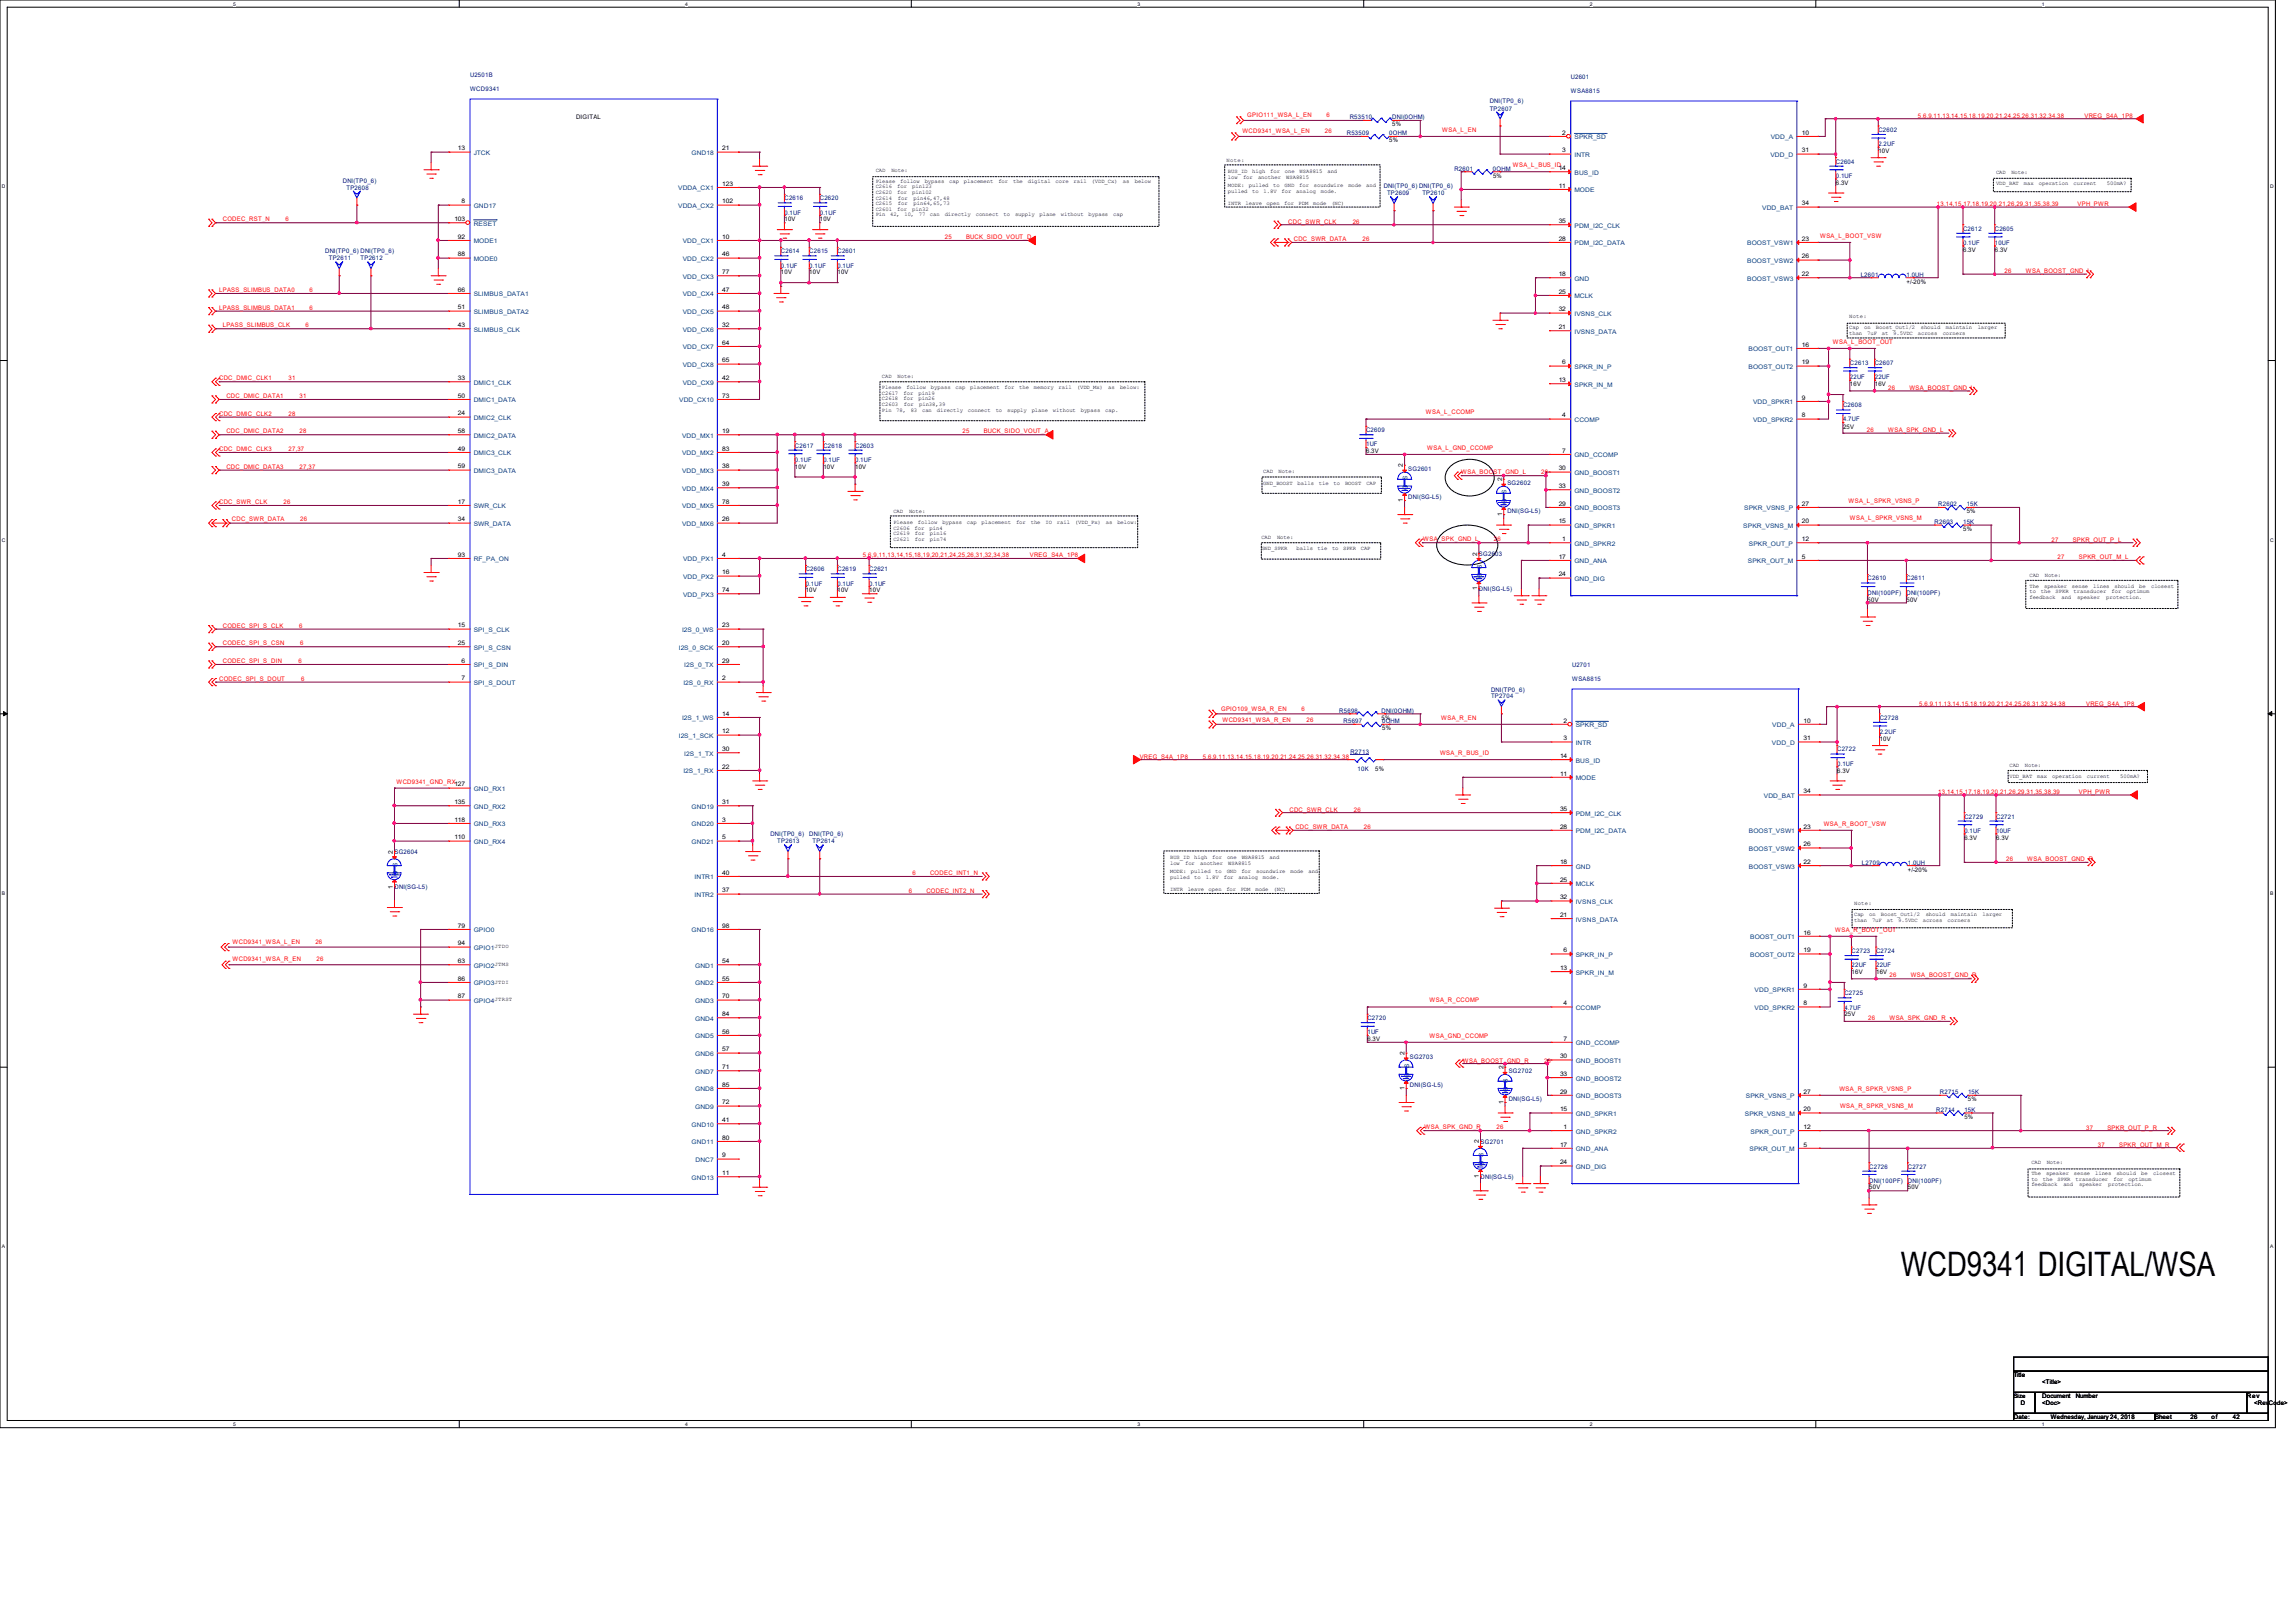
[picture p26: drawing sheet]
<svg xmlns="http://www.w3.org/2000/svg" width="297mm" height="210mm" viewBox="0 0 297 210" stroke-linecap="round" stroke-linejoin="round" font-family="sans-serif">
<defs><g id="words">
<text font-size="4.4" x="246" y="165.1">WCD9341 DIGITAL/WSA</text>
<g font-size=".8" fill="#000080">
<text x="60.8" y="9.9">U2501B</text>
<text x="60.8" y="11.8">WCD9341</text>
<text x="203.3" y="10.2">U2601</text>
<text x="174.3" y="17.5">R53509</text>
<text x="174.7" y="15.4">R53510</text>
<text x="179.8" y="17.5">0OHM</text>
<text x="180.2" y="15.4">DNI(0OHM)</text>
<text x="192.8" y="14.3">TP2607</text>
<text x="192.8" y="13.4">DNI(TP0_6)</text>
<text x="203.3" y="12">WSA8815</text>
<text x="243.1" y="17.1">C2602</text>
<text x="44.4" y="23.6">DNI(TP0_6)</text>
<text x="188.2" y="22.1">R2601</text>
<text x="193.2" y="22.1">0OHM</text>
<text x="237.6" y="21.2">C2604</text>
<text x="237.6" y="23">0.1UF</text>
<text x="243.1" y="18.9">2.2UF</text>
<text x="44.8" y="24.6">TP2608</text>
<text x="101.5" y="25.9">C2616</text>
<text x="101.5" y="27.8">0.1UF</text>
<text x="106.1" y="25.9">C2620</text>
<text x="106.1" y="27.8">0.1UF</text>
<text x="179.1" y="24.4">DNI(TP0_6) DNI(TP0_6)</text>
<text x="179.5" y="25.3">TP2609</text>
<text x="184.1" y="25.3">TP2610</text>
<text x="254.1" y="29.8">C2612</text>
<text x="258.2" y="29.8">C2605</text>
<text x="42.1" y="32.8">DNI(TP0_6) DNI(TP0_6)</text>
<text x="42.5" y="33.7">TP2611</text>
<text x="46.7" y="33.7">TP2612</text>
<text x="101.1" y="32.8">C2614</text>
<text x="101.1" y="34.6">0.1UF</text>
<text x="104.7" y="32.8">C2615</text>
<text x="104.7" y="34.6">0.1UF</text>
<text x="108.4" y="32.8">C2601</text>
<text x="108.4" y="34.6">0.1UF</text>
<text x="240.8" y="35.8">L2601</text>
<text x="246.7" y="35.8">1.0UH</text>
<text x="254.1" y="31.7">0.1UF</text>
<text x="258.2" y="31.7">10UF</text>
<text x="239.4" y="47.2">C2613</text>
<text x="242.6" y="47.2">C2607</text>
<text x="238.5" y="52.7">C2608</text>
<text x="239.4" y="49.1">22UF</text>
<text x="242.6" y="49.1">22UF</text>
<text x="102.9" y="57.9">C2617</text>
<text x="102.9" y="59.8">0.1UF</text>
<text x="106.6" y="57.9">C2618</text>
<text x="106.6" y="59.8">0.1UF</text>
<text x="110.7" y="57.9">C2603</text>
<text x="110.7" y="59.8">0.1UF</text>
<text x="176.8" y="55.9">C2609</text>
<text x="176.8" y="57.7">1UF</text>
<text x="238.5" y="54.5">4.7UF</text>
<text x="182.3" y="61">SG2601</text>
<text x="182.3" y="64.6">DNI(SG-L5)</text>
<text x="195.1" y="62.8">SG2602</text>
<text x="250.8" y="65.5">R2602</text>
<text x="254.5" y="65.5">15K</text>
<text x="191.4" y="71.9">SG2603</text>
<text x="195.1" y="66.4">DNI(SG-L5)</text>
<text x="250.4" y="67.8">R2603</text>
<text x="254.1" y="67.8">15K</text>
<text x="104.3" y="73.9">C2606</text>
<text x="104.3" y="75.8">0.1UF</text>
<text x="108.4" y="73.9">C2619</text>
<text x="108.4" y="75.8">0.1UF</text>
<text x="112.5" y="73.9">C2621</text>
<text x="112.5" y="75.8">0.1UF</text>
<text x="191.4" y="76.5">DNI(SG-L5)</text>
<text x="241.7" y="75.1">C2610</text>
<text x="241.7" y="77">DNI(100PF)</text>
<text x="246.7" y="75.1">C2611</text>
<text x="246.7" y="77">DNI(100PF)</text>
<text x="193" y="89.5">DNI(TP0_6)</text>
<text x="203.5" y="86.3">U2701</text>
<text x="203.5" y="88.1">WSA8815</text>
<text x="173.3" y="92.2">R5698</text>
<text x="173.9" y="93.6">R5697</text>
<text x="178.8" y="92.2">DNI(0OHM)</text>
<text x="178.9" y="93.6">0OHM</text>
<text x="193" y="90.4">TP2704</text>
<text x="243.3" y="93.1">C2728</text>
<text x="243.3" y="95">2.2UF</text>
<text x="174.8" y="97.5">R2713</text>
<text x="175.7" y="99.8">10K</text>
<text x="237.8" y="97.2">C2722</text>
<text x="237.8" y="99.1">0.1UF</text>
<text x="254.2" y="105.9">C2729</text>
<text x="254.2" y="107.8">0.1UF</text>
<text x="258.3" y="105.9">C2721</text>
<text x="258.3" y="107.8">10UF</text>
<text x="51.1" y="110.5">SG2604</text>
<text x="99.7" y="108.2">DNI(TP0_6)</text>
<text x="100.6" y="109.1">TP2613</text>
<text x="104.7" y="108.2">DNI(TP0_6)</text>
<text x="105.2" y="109.1">TP2614</text>
<text x="241" y="111.9">L2709</text>
<text x="246.9" y="111.9">1.0UH</text>
<text x="51.1" y="115.1">DNI(SG-L5)</text>
<text x="239.6" y="123.3">C2723</text>
<text x="239.6" y="125.1">22UF</text>
<text x="242.8" y="123.3">C2724</text>
<text x="242.8" y="125.1">22UF</text>
<text x="177" y="132">C2720</text>
<text x="238.7" y="128.8">C2725</text>
<text x="238.7" y="130.6">4.7UF</text>
<text x="177" y="133.8">1UF</text>
<text x="182.5" y="137">SG2703</text>
<text x="182.5" y="140.7">DNI(SG-L5)</text>
<text x="195.3" y="138.8">SG2702</text>
<text x="195.3" y="142.5">DNI(SG-L5)</text>
<text x="250.6" y="143.9">R2714</text>
<text x="251" y="141.6">R2715</text>
<text x="254.2" y="143.9">15K</text>
<text x="254.7" y="141.6">15K</text>
<text x="191.6" y="148">SG2701</text>
<text x="191.6" y="152.6">DNI(SG-L5)</text>
<text x="241.9" y="151.2">C2726</text>
<text x="241.9" y="153">DNI(100PF)</text>
<text x="246.9" y="151.2">C2727</text>
<text x="246.9" y="153">DNI(100PF)</text>
</g>
<g font-size=".8">
<text x="74.6" y="15.4">DIGITAL</text>
<text x="180.2" y="16.3">5%</text>
<text x="202.2" y="17.4">2</text>
<text x="233.2" y="17.4">10</text>
<text x="59.3" y="19.5">13</text>
<text x="93.5" y="19.5">21</text>
<text x="179.8" y="18.4">5%</text>
<text x="193.2" y="23">5%</text>
<text x="201.7" y="22">14</text>
<text x="202.2" y="19.7">3</text>
<text x="233.2" y="19.7">31</text>
<text x="237.6" y="23.9">6.3V</text>
<text x="243.1" y="19.8">10V</text>
<text x="58.8" y="28.6">103</text>
<text x="59.7" y="26.3">8</text>
<text x="93.5" y="24">123</text>
<text x="93.5" y="26.3">102</text>
<text x="101.5" y="28.7">10V</text>
<text x="106.1" y="28.7">10V</text>
<text x="201.7" y="28.9">35</text>
<text x="201.7" y="24.3">11</text>
<text x="233.2" y="26.6">34</text>
<text x="59.3" y="30.9">92</text>
<text x="59.3" y="33.2">88</text>
<text x="93.5" y="30.9">10</text>
<text x="93.5" y="33.2">46</text>
<text x="93.5" y="35.5">77</text>
<text x="101.1" y="35.5">10V</text>
<text x="104.7" y="35.5">10V</text>
<text x="108.4" y="35.5">10V</text>
<text x="201.7" y="35.7">18</text>
<text x="201.7" y="31.2">28</text>
<text x="233.2" y="35.7">22</text>
<text x="233.2" y="33.4">26</text>
<text x="233.2" y="31.2">23</text>
<text x="254.1" y="32.6">6.3V</text>
<text x="258.2" y="32.6">6.3V</text>
<text x="59.3" y="37.8">66</text>
<text x="59.3" y="40">51</text>
<text x="93.5" y="37.8">47</text>
<text x="93.5" y="40">48</text>
<text x="201.7" y="40.3">32</text>
<text x="201.7" y="38">25</text>
<text x="246.7" y="36.7">+/-20%</text>
<text x="59.3" y="42.3">43</text>
<text x="93.5" y="42.3">32</text>
<text x="93.5" y="44.6">64</text>
<text x="93.5" y="46.9">65</text>
<text x="201.7" y="42.6">21</text>
<text x="202.2" y="47.2">6</text>
<text x="233.2" y="47.2">19</text>
<text x="233.2" y="44.9">16</text>
<text x="59.3" y="49.2">33</text>
<text x="59.3" y="51.5">50</text>
<text x="59.3" y="53.8">24</text>
<text x="93.5" y="49.2">42</text>
<text x="93.5" y="51.5">73</text>
<text x="201.7" y="49.4">13</text>
<text x="233.2" y="51.7">9</text>
<text x="239.4" y="50">16V</text>
<text x="242.6" y="50">16V</text>
<text x="59.3" y="56">58</text>
<text x="59.3" y="58.3">49</text>
<text x="93.5" y="56">19</text>
<text x="93.5" y="58.3">83</text>
<text x="176.8" y="58.7">6.3V</text>
<text x="202.2" y="58.6">7</text>
<text x="202.2" y="54">4</text>
<text x="233.2" y="54">8</text>
<text x="238.5" y="55.5">25V</text>
<text x="59.3" y="60.6">59</text>
<text x="59.3" y="65.2">17</text>
<text x="93.5" y="60.6">38</text>
<text x="93.5" y="62.9">39</text>
<text x="93.5" y="65.2">78</text>
<text x="102.9" y="60.7">10V</text>
<text x="106.6" y="60.7">10V</text>
<text x="110.7" y="60.7">10V</text>
<text x="181.6" y="64.9" transform="rotate(-90 181.6 64.9)">1</text>
<text x="181.6" y="60.5" transform="rotate(-90 181.6 60.5)">2</text>
<text x="194.4" y="62.3" transform="rotate(-90 194.4 62.3)">2</text>
<text x="201.7" y="65.4">29</text>
<text x="201.7" y="63.2">33</text>
<text x="201.7" y="60.9">30</text>
<text x="233.2" y="65.4">27</text>
<text x="59.3" y="67.5">34</text>
<text x="93.5" y="67.5">26</text>
<text x="191.2" y="71.9" transform="rotate(-90 191.2 71.9)">2</text>
<text x="194.4" y="66.8" transform="rotate(-90 194.4 66.8)">1</text>
<text x="201.7" y="67.7">15</text>
<text x="202.2" y="70">1</text>
<text x="233.2" y="70">12</text>
<text x="233.2" y="67.7">20</text>
<text x="254.1" y="68.7">5%</text>
<text x="254.5" y="66.4">5%</text>
<text x="59.3" y="72">93</text>
<text x="93.5" y="72">4</text>
<text x="93.5" y="74.3">16</text>
<text x="93.5" y="76.6">74</text>
<text x="104.3" y="76.7">10V</text>
<text x="108.4" y="76.7">10V</text>
<text x="112.5" y="76.7">10V</text>
<text x="191.2" y="76.4" transform="rotate(-90 191.2 76.4)">1</text>
<text x="201.7" y="74.6">24</text>
<text x="201.7" y="72.3">17</text>
<text x="233.2" y="72.3">5</text>
<text x="241.7" y="77.8">50V</text>
<text x="246.7" y="77.8">50V</text>
<text x="59.3" y="81.2">15</text>
<text x="59.3" y="83.5">25</text>
<text x="93.5" y="81.2">23</text>
<text x="93.5" y="83.5">20</text>
<text x="59.7" y="85.8">6</text>
<text x="59.7" y="88">7</text>
<text x="93.5" y="85.8">29</text>
<text x="93.5" y="88">2</text>
<text x="93.5" y="92.6">14</text>
<text x="93.5" y="94.9">12</text>
<text x="178.8" y="93.1">5%</text>
<text x="178.9" y="94.5">5%</text>
<text x="202.4" y="95.8">3</text>
<text x="202.4" y="93.5">2</text>
<text x="233.4" y="95.8">31</text>
<text x="233.4" y="93.5">10</text>
<text x="243.3" y="95.9">10V</text>
<text x="58.8" y="101.8">127</text>
<text x="93.5" y="97.2">30</text>
<text x="93.5" y="99.5">22</text>
<text x="178" y="99.8">5%</text>
<text x="201.9" y="100.4">11</text>
<text x="201.9" y="98.1">14</text>
<text x="237.8" y="100">6.3V</text>
<text x="58.8" y="104.1">135</text>
<text x="58.8" y="106.3">118</text>
<text x="93.5" y="104.1">31</text>
<text x="93.5" y="106.3">3</text>
<text x="201.9" y="107.2">28</text>
<text x="201.9" y="104.9">35</text>
<text x="233.4" y="107.2">23</text>
<text x="233.4" y="102.7">34</text>
<text x="50.8" y="110.5" transform="rotate(-90 50.8 110.5)">2</text>
<text x="58.8" y="108.6">110</text>
<text x="93.5" y="108.6">5</text>
<text x="93.5" y="113.2">40</text>
<text x="201.9" y="111.8">18</text>
<text x="233.4" y="111.8">22</text>
<text x="233.4" y="109.5">26</text>
<text x="246.9" y="112.8">+/-20%</text>
<text x="254.2" y="108.7">6.3V</text>
<text x="258.3" y="108.7">6.3V</text>
<text x="50.8" y="115" transform="rotate(-90 50.8 115)">1</text>
<text x="93.5" y="115.5">37</text>
<text x="201.9" y="118.7">21</text>
<text x="201.9" y="116.4">32</text>
<text x="201.9" y="114.1">25</text>
<text x="59.3" y="120.1">79</text>
<text x="59.3" y="122.3">94</text>
<text x="59.3" y="124.6">63</text>
<text x="93.5" y="120.1">98</text>
<text x="93.5" y="124.6">54</text>
<text x="201.9" y="125.5">13</text>
<text x="202.4" y="123.2">6</text>
<text x="233.4" y="123.2">19</text>
<text x="233.4" y="120.9">16</text>
<text x="59.3" y="126.9">86</text>
<text x="59.3" y="129.2">87</text>
<text x="93.5" y="126.9">55</text>
<text x="93.5" y="129.2">70</text>
<text x="93.5" y="131.5">84</text>
<text x="202.4" y="130.1">4</text>
<text x="233.4" y="130.1">8</text>
<text x="233.4" y="127.8">9</text>
<text x="238.7" y="131.5">25V</text>
<text x="239.6" y="126.1">16V</text>
<text x="242.8" y="126.1">16V</text>
<text x="93.5" y="133.8">56</text>
<text x="93.5" y="136.1">57</text>
<text x="177" y="134.7">6.3V</text>
<text x="181.8" y="136.5" transform="rotate(-90 181.8 136.5)">2</text>
<text x="201.9" y="136.9">30</text>
<text x="202.4" y="134.7">7</text>
<text x="93.5" y="138.3">71</text>
<text x="93.5" y="140.6">85</text>
<text x="93.5" y="142.9">72</text>
<text x="181.8" y="141" transform="rotate(-90 181.8 141)">1</text>
<text x="194.6" y="142.8" transform="rotate(-90 194.6 142.8)">1</text>
<text x="194.6" y="138.4" transform="rotate(-90 194.6 138.4)">2</text>
<text x="201.9" y="143.8">15</text>
<text x="201.9" y="141.5">29</text>
<text x="201.9" y="139.2">33</text>
<text x="233.4" y="143.8">20</text>
<text x="233.4" y="141.5">27</text>
<text x="254.7" y="142.5">5%</text>
<text x="93.5" y="145.2">41</text>
<text x="93.5" y="147.5">80</text>
<text x="93.5" y="149.8">9</text>
<text x="191.4" y="148" transform="rotate(-90 191.4 148)">2</text>
<text x="201.9" y="148.4">17</text>
<text x="202.4" y="146.1">1</text>
<text x="233.4" y="148.4">5</text>
<text x="233.4" y="146.1">12</text>
<text x="254.2" y="144.8">5%</text>
<text x="93.5" y="152.1">11</text>
<text x="191.4" y="152.4" transform="rotate(-90 191.4 152.4)">1</text>
<text x="201.9" y="150.7">24</text>
<text x="241.9" y="153.9">50V</text>
<text x="246.9" y="153.9">50V</text>
<text x="260.6" y="178.2">Title</text>
<text x="264.3" y="179.1">&lt;Title&gt;</text>
<text x="260.6" y="180.9">Size</text>
<text x="260.6" y="183.6">Date:</text>
<text x="261.5" y="181.8">D</text>
<text x="264.3" y="180.9">Document</text>
<text x="264.3" y="181.8">&lt;Doc&gt;</text>
<text x="265.4" y="183.6">Wednesday, January 24, 2018</text>
<text x="268.6" y="180.9">Number</text>
<text x="278.9" y="183.6">Sheet</text>
<text x="283.5" y="183.6">26</text>
<text x="286.2" y="183.6">of</text>
<text x="289" y="183.6">42</text>
<text x="290.8" y="180.9">Rev</text>
<text x="291.7" y="181.8">&lt;RevCode&gt;</text>
</g>
<g font-size=".8" fill="#f00">
<text x="160.8" y="17.2">WCD9341_WSA_L_EN</text>
<text x="161.4" y="15.2">GPIO111_WSA_L_EN</text>
<text x="171.5" y="17.2">26</text>
<text x="171.7" y="15.2">6</text>
<text x="186.7" y="17.1">WSA_L_EN</text>
<text x="248.2" y="15.2">5,6,9,11,13,14,15,18,19,20,21,24,25,26,31,32,34,38</text>
<text x="269.8" y="15.2">VREG_S4A_1P8</text>
<text x="195.8" y="21.6">WSA_L_BUS_ID</text>
<text x="28.8" y="28.7">CODEC_RST_N</text>
<text x="37" y="28.7">6</text>
<text x="166.7" y="29">CDC_SWR_CLK</text>
<text x="175.1" y="29">26</text>
<text x="250.7" y="26.7">13,14,15,17,18,19,20,21,26,29,31,35,38,39</text>
<text x="268.9" y="26.7">VPH_PWR</text>
<text x="122.3" y="30.9">25</text>
<text x="125" y="30.9">BUCK_SIDO_VOUT_D</text>
<text x="167.4" y="31.2">CDC_SWR_DATA</text>
<text x="176.3" y="31.2">26</text>
<text x="235.6" y="30.8">WSA_L_BOOT_VSW</text>
<text x="259.4" y="35.3">26</text>
<text x="262.2" y="35.3">WSA_BOOST_GND_L</text>
<text x="28.4" y="37.8">LPASS_SLIMBUS_DATA0</text>
<text x="28.4" y="40.1">LPASS_SLIMBUS_DATA1</text>
<text x="40.1" y="37.8">6</text>
<text x="40.1" y="40.1">6</text>
<text x="28.8" y="42.4">LPASS_SLIMBUS_CLK</text>
<text x="39.5" y="42.4">6</text>
<text x="237.2" y="44.5">WSA_L_BOOT_OUT</text>
<text x="28.4" y="53.8">CDC_DMIC_CLK2</text>
<text x="28.4" y="49.2">CDC_DMIC_CLK1</text>
<text x="29.3" y="51.5">CDC_DMIC_DATA1</text>
<text x="37.3" y="53.8">28</text>
<text x="37.3" y="49.2">31</text>
<text x="38.8" y="51.5">31</text>
<text x="184.5" y="53.6">WSA_L_CCOMP</text>
<text x="244.4" y="50.4">26</text>
<text x="247.1" y="50.4">WSA_BOOST_GND_L</text>
<text x="28.4" y="58.4">CDC_DMIC_CLK3</text>
<text x="29.3" y="56.1">CDC_DMIC_DATA2</text>
<text x="37.3" y="58.4">27,37</text>
<text x="38.8" y="56.1">28</text>
<text x="124.6" y="56.1">25</text>
<text x="127.3" y="56.1">BUCK_SIDO_VOUT_A</text>
<text x="184.7" y="58.2">WSA_L_GND_CCOMP</text>
<text x="241.6" y="55.9">26</text>
<text x="244.4" y="55.9">WSA_SPK_GND_L</text>
<text x="28.4" y="65.2">CDC_SWR_CLK</text>
<text x="29.3" y="60.7">CDC_DMIC_DATA3</text>
<text x="36.7" y="65.2">26</text>
<text x="38.8" y="60.7">27,37</text>
<text x="189.1" y="61.4">WSA_BOOST_GND_L</text>
<text x="199.4" y="61.4">26</text>
<text x="239.2" y="65.1">WSA_L_SPKR_VSNS_P</text>
<text x="30" y="67.4">CDC_SWR_DATA</text>
<text x="38.9" y="67.4">26</text>
<text x="184.2" y="70">WSA_SPK_GND_L</text>
<text x="193.3" y="70">26</text>
<text x="239.4" y="67.3">WSA_L_SPKR_VSNS_M</text>
<text x="265.5" y="70.1">27</text>
<text x="268.2" y="70.1">SPKR_OUT_P_L</text>
<text x="111.7" y="72.1">5,6,9,11,13,14,15,18,19,20,21,24,25,26,31,32,34,38</text>
<text x="133.3" y="72.1">VREG_S4A_1P8</text>
<text x="266.3" y="72.4">27</text>
<text x="269" y="72.4">SPKR_OUT_M_L</text>
<text x="28.8" y="81.2">CODEC_SPI_S_CLK</text>
<text x="28.8" y="83.5">CODEC_SPI_S_CSN</text>
<text x="38.7" y="81.2">6</text>
<text x="38.9" y="83.5">6</text>
<text x="28.4" y="88.1">CODEC_SPI_S_DOUT</text>
<text x="28.8" y="85.8">CODEC_SPI_S_DIN</text>
<text x="38.6" y="85.8">6</text>
<text x="39" y="88.1">6</text>
<text x="158" y="92">GPIO109_WSA_R_EN</text>
<text x="158.2" y="93.4">WCD9341_WSA_R_EN</text>
<text x="168.5" y="92">6</text>
<text x="169.1" y="93.4">26</text>
<text x="186.5" y="93.1">WSA_R_EN</text>
<text x="248.4" y="91.3">5,6,9,11,13,14,15,18,19,20,21,24,25,26,31,32,34,38</text>
<text x="270" y="91.3">VREG_S4A_1P8</text>
<text x="51.3" y="101.4">WCD9341_GND_RX</text>
<text x="147.5" y="98.2">VREG_S4A_1P8</text>
<text x="155.7" y="98.2">5,6,9,11,13,14,15,18,19,20,21,24,25,26,31,32,34,38</text>
<text x="186.4" y="97.7">WSA_R_BUS_ID</text>
<text x="166.9" y="105">CDC_SWR_CLK</text>
<text x="167.6" y="107.2">CDC_SWR_DATA</text>
<text x="175.2" y="105">26</text>
<text x="176.5" y="107.2">26</text>
<text x="236" y="106.8">WSA_R_BOOT_VSW</text>
<text x="250.8" y="102.7">13,14,15,17,18,19,20,21,26,29,31,35,38,39</text>
<text x="269" y="102.7">VPH_PWR</text>
<text x="118.1" y="113.2">6</text>
<text x="120.4" y="113.2">CODEC_INT1_N</text>
<text x="259.6" y="111.4">26</text>
<text x="262.4" y="111.4">WSA_BOOST_GND_R</text>
<text x="117.6" y="115.5">6</text>
<text x="119.9" y="115.5">CODEC_INT2_N</text>
<text x="30.1" y="122.2">WCD9341_WSA_L_EN</text>
<text x="30.1" y="124.4">WCD9341_WSA_R_EN</text>
<text x="40.8" y="122.2">26</text>
<text x="41" y="124.4">26</text>
<text x="237.5" y="120.6">WSA_R_BOOT_OUT</text>
<text x="185" y="129.7">WSA_R_CCOMP</text>
<text x="241.8" y="132">26</text>
<text x="244.5" y="132">WSA_SPK_GND_R</text>
<text x="244.5" y="126.5">26</text>
<text x="247.3" y="126.5">WSA_BOOST_GND_R</text>
<text x="185" y="134.3">WSA_GND_CCOMP</text>
<text x="189.3" y="137.5">WSA_BOOST_GND_R</text>
<text x="199.8" y="137.5">26</text>
<text x="238.1" y="141.1">WSA_R_SPKR_VSNS_P</text>
<text x="238.1" y="143.4">WSA_R_SPKR_VSNS_M</text>
<text x="184.4" y="146.1">WSA_SPK_GND_R</text>
<text x="193.7" y="146.1">26</text>
<text x="270" y="146.2">37</text>
<text x="271.5" y="148.4">37</text>
<text x="272.7" y="146.2">SPKR_OUT_P_R</text>
<text x="274.2" y="148.4">SPKR_OUT_M_R</text>
</g>
<g font-size=".8" fill="#004080">
<text x="61.3" y="20.1">JTCK</text>
<text x="89.5" y="20.1">GND18</text>
<text x="203.8" y="22.6">BUS_ID</text>
<text x="203.8" y="20.3">INTR</text>
<text x="203.8" y="18">SPKR_SD</text>
<text x="229.1" y="20.3">VDD_D</text>
<text x="229.2" y="18">VDD_A</text>
<text x="61.3" y="26.9">GND17</text>
<text x="61.3" y="29.2">RESET</text>
<text x="87.8" y="24.6">VDDA_CX1</text>
<text x="87.8" y="26.9">VDDA_CX2</text>
<text x="203.8" y="29.5">PDM_I2C_CLK</text>
<text x="203.8" y="24.9">MODE</text>
<text x="228.1" y="27.2">VDD_BAT</text>
<text x="61.3" y="31.5">MODE1</text>
<text x="61.3" y="33.8">MODE0</text>
<text x="88.4" y="31.5">VDD_CX1</text>
<text x="88.4" y="33.8">VDD_CX2</text>
<text x="203.8" y="31.7">PDM_I2C_DATA</text>
<text x="226.1" y="34">BOOST_VSW2</text>
<text x="226.1" y="31.7">BOOST_VSW1</text>
<text x="61.3" y="38.4">SLIMBUS_DATA1</text>
<text x="61.3" y="40.6">SLIMBUS_DATA2</text>
<text x="88.4" y="36.1">VDD_CX3</text>
<text x="88.4" y="38.4">VDD_CX4</text>
<text x="88.4" y="40.6">VDD_CX5</text>
<text x="203.8" y="40.9">IVSNS_CLK</text>
<text x="203.8" y="38.6">MCLK</text>
<text x="203.8" y="36.3">GND</text>
<text x="226.1" y="36.3">BOOST_VSW3</text>
<text x="61.3" y="42.9">SLIMBUS_CLK</text>
<text x="88.4" y="42.9">VDD_CX6</text>
<text x="88.4" y="45.2">VDD_CX7</text>
<text x="88.4" y="47.5">VDD_CX8</text>
<text x="203.8" y="47.8">SPKR_IN_P</text>
<text x="203.8" y="43.2">IVSNS_DATA</text>
<text x="226.3" y="47.8">BOOST_OUT2</text>
<text x="226.3" y="45.5">BOOST_OUT1</text>
<text x="61.3" y="49.8">DMIC1_CLK</text>
<text x="61.3" y="52.1">DMIC1_DATA</text>
<text x="87.9" y="52.1">VDD_CX10</text>
<text x="88.4" y="49.8">VDD_CX9</text>
<text x="203.8" y="50">SPKR_IN_M</text>
<text x="226.9" y="52.3">VDD_SPKR1</text>
<text x="61.3" y="54.4">DMIC2_CLK</text>
<text x="61.3" y="56.6">DMIC2_DATA</text>
<text x="61.3" y="58.9">DMIC3_CLK</text>
<text x="88.3" y="56.6">VDD_MX1</text>
<text x="88.3" y="58.9">VDD_MX2</text>
<text x="203.8" y="59.2">GND_CCOMP</text>
<text x="203.8" y="54.6">CCOMP</text>
<text x="226.9" y="54.6">VDD_SPKR2</text>
<text x="61.3" y="61.2">DMIC3_DATA</text>
<text x="61.3" y="65.8">SWR_CLK</text>
<text x="88.3" y="61.2">VDD_MX3</text>
<text x="88.3" y="63.5">VDD_MX4</text>
<text x="88.3" y="65.8">VDD_MX5</text>
<text x="182.2" y="63.4" transform="rotate(-90 182.2 63.4)">G S</text>
<text x="195" y="65.2" transform="rotate(-90 195 65.2)">G S</text>
<text x="203.8" y="63.8">GND_BOOST2</text>
<text x="203.8" y="61.5">GND_BOOST1</text>
<text x="61.3" y="68.1">SWR_DATA</text>
<text x="88.3" y="68.1">VDD_MX6</text>
<text x="203.8" y="70.6">GND_SPKR2</text>
<text x="203.8" y="68.3">GND_SPKR1</text>
<text x="203.8" y="66">GND_BOOST3</text>
<text x="225.6" y="68.3">SPKR_VSNS_M</text>
<text x="225.7" y="66">SPKR_VSNS_P</text>
<text x="226.3" y="70.6">SPKR_OUT_P</text>
<text x="61.3" y="72.6">RF_PA_ON</text>
<text x="88.4" y="72.6">VDD_PX1</text>
<text x="88.4" y="74.9">VDD_PX2</text>
<text x="88.4" y="77.2">VDD_PX3</text>
<text x="191.8" y="74.8" transform="rotate(-90 191.8 74.8)">G S</text>
<text x="203.8" y="75.2">GND_DIG</text>
<text x="203.8" y="72.9">GND_ANA</text>
<text x="226.2" y="72.9">SPKR_OUT_M</text>
<text x="61.3" y="81.8">SPI_S_CLK</text>
<text x="88.3" y="81.8">I2S_0_WS</text>
<text x="61.3" y="84.1">SPI_S_CSN</text>
<text x="61.3" y="86.4">SPI_S_DIN</text>
<text x="61.3" y="88.6">SPI_S_DOUT</text>
<text x="87.8" y="84.1">I2S_0_SCK</text>
<text x="88.4" y="88.6">I2S_0_RX</text>
<text x="88.6" y="86.4">I2S_0_TX</text>
<text x="87.8" y="95.5">I2S_1_SCK</text>
<text x="88.3" y="93.2">I2S_1_WS</text>
<text x="203.9" y="94.1">SPKR_SD</text>
<text x="229.4" y="94.1">VDD_A</text>
<text x="88.4" y="100.1">I2S_1_RX</text>
<text x="88.6" y="97.8">I2S_1_TX</text>
<text x="203.9" y="101">MODE</text>
<text x="203.9" y="98.7">BUS_ID</text>
<text x="203.9" y="96.4">INTR</text>
<text x="229.3" y="96.4">VDD_D</text>
<text x="61.3" y="102.4">GND_RX1</text>
<text x="61.3" y="104.6">GND_RX2</text>
<text x="61.3" y="106.9">GND_RX3</text>
<text x="89.5" y="104.6">GND19</text>
<text x="89.5" y="106.9">GND20</text>
<text x="203.9" y="107.8">PDM_I2C_DATA</text>
<text x="203.9" y="105.5">PDM_I2C_CLK</text>
<text x="226.3" y="107.8">BOOST_VSW1</text>
<text x="228.3" y="103.2">VDD_BAT</text>
<text x="51.4" y="113.4" transform="rotate(-90 51.4 113.4)">G S</text>
<text x="61.3" y="109.2">GND_RX4</text>
<text x="89.5" y="109.2">GND21</text>
<text x="89.9" y="113.8">INTR1</text>
<text x="203.9" y="112.4">GND</text>
<text x="226.3" y="112.4">BOOST_VSW3</text>
<text x="226.3" y="110.1">BOOST_VSW2</text>
<text x="89.9" y="116.1">INTR2</text>
<text x="203.9" y="119.2">IVSNS_DATA</text>
<text x="203.9" y="117">IVSNS_CLK</text>
<text x="203.9" y="114.7">MCLK</text>
<text x="61.3" y="120.6">GPIO0</text>
<text x="61.3" y="122.9">GPIO1</text>
<text x="61.3" y="125.2">GPIO2</text>
<text x="89.5" y="120.6">GND16</text>
<text x="90" y="125.2">GND1</text>
<text x="203.9" y="123.8">SPKR_IN_P</text>
<text x="226.5" y="123.8">BOOST_OUT2</text>
<text x="226.5" y="121.5">BOOST_OUT1</text>
<text x="61.3" y="127.5">GPIO3</text>
<text x="61.3" y="129.8">GPIO4</text>
<text x="90" y="127.5">GND2</text>
<text x="90" y="129.8">GND3</text>
<text x="203.9" y="130.7">CCOMP</text>
<text x="203.9" y="126.1">SPKR_IN_M</text>
<text x="227.1" y="130.7">VDD_SPKR2</text>
<text x="227.1" y="128.4">VDD_SPKR1</text>
<text x="90" y="132.1">GND4</text>
<text x="90" y="134.4">GND5</text>
<text x="90" y="136.6">GND6</text>
<text x="203.9" y="137.5">GND_BOOST1</text>
<text x="203.9" y="135.2">GND_CCOMP</text>
<text x="90" y="138.9">GND7</text>
<text x="90" y="141.2">GND8</text>
<text x="90" y="143.5">GND9</text>
<text x="182.4" y="139.4" transform="rotate(-90 182.4 139.4)">G S</text>
<text x="195.1" y="141.3" transform="rotate(-90 195.1 141.3)">G S</text>
<text x="203.9" y="142.1">GND_BOOST3</text>
<text x="203.9" y="139.8">GND_BOOST2</text>
<text x="225.9" y="142.1">SPKR_VSNS_P</text>
<text x="89.5" y="145.8">GND10</text>
<text x="89.5" y="148.1">GND11</text>
<text x="203.9" y="149">GND_ANA</text>
<text x="203.9" y="146.7">GND_SPKR2</text>
<text x="203.9" y="144.4">GND_SPKR1</text>
<text x="225.8" y="144.4">SPKR_VSNS_M</text>
<text x="226.4" y="149">SPKR_OUT_M</text>
<text x="226.5" y="146.7">SPKR_OUT_P</text>
<text x="89.5" y="152.6">GND13</text>
<text x="90" y="150.4">DNC7</text>
<text x="192" y="150.9" transform="rotate(-90 192 150.9)">G S</text>
<text x="203.9" y="151.3">GND_DIG</text>
</g>
<g font-size=".7">
<text x="113.3" y="22.2">CAD</text>
<text x="113.3" y="23.7">Please</text>
<text x="115.4" y="22.2">Note:</text>
<text x="116.5" y="23.7">follow</text>
<text x="119.7" y="23.7">bypass</text>
<text x="122.9" y="23.7">cap</text>
<text x="124.8" y="23.7">placement</text>
<text x="129.2" y="23.7">for</text>
<text x="131.1" y="23.7">the</text>
<text x="133" y="23.7">digital</text>
<text x="136.6" y="23.7">core</text>
<text x="138.9" y="23.7">rail</text>
<text x="141.3" y="23.7">(VDD_Cx)</text>
<text x="145.3" y="23.7">as</text>
<text x="146.9" y="23.7">below</text>
<text x="158.7" y="21">Note:</text>
<text x="158.9" y="22.4">BUS_ID</text>
<text x="158.9" y="23.1">low</text>
<text x="160.9" y="23.1">for</text>
<text x="162" y="22.4">high</text>
<text x="162.8" y="23.1">another</text>
<text x="164.4" y="22.4">for</text>
<text x="166.3" y="22.4">one</text>
<text x="166.5" y="23.1">WSA8815</text>
<text x="168.2" y="22.4">WSA8815</text>
<text x="171.8" y="22.4">and</text>
<text x="258.3" y="22.5">CAD</text>
<text x="258.3" y="24">VDD_BAT</text>
<text x="260.3" y="22.5">Note:</text>
<text x="261.9" y="24">max</text>
<text x="263.9" y="24">operation</text>
<text x="268.3" y="24">current</text>
<text x="272.7" y="24">500mA?</text>
<text x="113.3" y="24.4">C2616</text>
<text x="113.3" y="25.1">C2620</text>
<text x="113.3" y="25.8">C2614</text>
<text x="113.3" y="26.5">C2615</text>
<text x="113.3" y="27.3">C2601</text>
<text x="113.3" y="28">Pin</text>
<text x="115.2" y="28">42,</text>
<text x="116.1" y="24.4">for</text>
<text x="116.1" y="25.1">for</text>
<text x="116.1" y="27.3">for</text>
<text x="116.2" y="25.8">for</text>
<text x="116.2" y="26.5">for</text>
<text x="117.1" y="28">10,</text>
<text x="118.1" y="24.4">pin123</text>
<text x="118.1" y="25.1">pin102</text>
<text x="118.1" y="27.3">pin32</text>
<text x="118.2" y="25.8">pin46,47,48</text>
<text x="118.2" y="26.5">pin64,65,73</text>
<text x="118.9" y="28">77</text>
<text x="120.4" y="28">can</text>
<text x="122.3" y="28">directly</text>
<text x="126.3" y="28">connect</text>
<text x="129.9" y="28">to</text>
<text x="131.4" y="28">supply</text>
<text x="134.5" y="28">plane</text>
<text x="137.3" y="28">without</text>
<text x="140.9" y="28">bypass</text>
<text x="144.1" y="28">cap</text>
<text x="158.9" y="24.3">MODE:</text>
<text x="158.9" y="25">pulled</text>
<text x="158.9" y="26.5">INTR</text>
<text x="161.2" y="26.5">leave</text>
<text x="161.6" y="24.3">pulled</text>
<text x="162" y="25">to</text>
<text x="163.5" y="25">1.8V</text>
<text x="163.9" y="26.5">open</text>
<text x="164.8" y="24.3">to</text>
<text x="165.9" y="25">for</text>
<text x="166.2" y="26.5">for</text>
<text x="166.2" y="24.3">GND</text>
<text x="167.8" y="25">analog</text>
<text x="168.1" y="26.5">PDM</text>
<text x="168.1" y="24.3">for</text>
<text x="170" y="26.5">mode</text>
<text x="170.1" y="24.3">soundwire</text>
<text x="170.9" y="25">mode.</text>
<text x="172.3" y="26.5">(NC)</text>
<text x="174.5" y="24.3">mode</text>
<text x="176.8" y="24.3">and</text>
<text x="239.3" y="41.1">Note:</text>
<text x="239.3" y="42.6">Cap</text>
<text x="239.3" y="43.3">than</text>
<text x="241.3" y="42.6">on</text>
<text x="241.6" y="43.3">7uF</text>
<text x="242.8" y="42.6">Boost_Out1/2</text>
<text x="243.5" y="43.3">at</text>
<text x="245" y="43.3">9.5VDC</text>
<text x="248.2" y="43.3">across</text>
<text x="248.6" y="42.6">should</text>
<text x="251.4" y="43.3">corners</text>
<text x="251.8" y="42.6">maintain</text>
<text x="255.9" y="42.6">larger</text>
<text x="114.1" y="48.9">CAD</text>
<text x="114.1" y="50.4">Please</text>
<text x="114.1" y="51.1">C2617</text>
<text x="114.1" y="51.8">C2618</text>
<text x="114.1" y="52.5">C2603</text>
<text x="114.1" y="53.3">Pin</text>
<text x="116" y="53.3">78,</text>
<text x="116.2" y="48.9">Note:</text>
<text x="116.9" y="51.1">for</text>
<text x="116.9" y="51.8">for</text>
<text x="117" y="52.5">for</text>
<text x="117.3" y="50.4">follow</text>
<text x="117.9" y="53.3">83</text>
<text x="118.9" y="51.1">pin19</text>
<text x="118.9" y="51.8">pin26</text>
<text x="119" y="52.5">pin38,39</text>
<text x="119.3" y="53.3">can</text>
<text x="120.5" y="50.4">bypass</text>
<text x="121.2" y="53.3">directly</text>
<text x="123.7" y="50.4">cap</text>
<text x="125.3" y="53.3">connect</text>
<text x="125.6" y="50.4">placement</text>
<text x="128.9" y="53.3">to</text>
<text x="130" y="50.4">for</text>
<text x="130.3" y="53.3">supply</text>
<text x="131.9" y="50.4">the</text>
<text x="133.5" y="53.3">plane</text>
<text x="133.8" y="50.4">memory</text>
<text x="136.3" y="53.3">without</text>
<text x="137" y="50.4">rail</text>
<text x="139.4" y="50.4">(VDD_Mx)</text>
<text x="139.9" y="53.3">bypass</text>
<text x="143" y="53.3">cap.</text>
<text x="143.4" y="50.4">as</text>
<text x="145" y="50.4">below:</text>
<text x="163.5" y="61.3">CAD</text>
<text x="163.5" y="62.7">GND_BOOST</text>
<text x="165.5" y="61.3">Note:</text>
<text x="167.9" y="62.7">balls</text>
<text x="170.7" y="62.7">tie</text>
<text x="172.6" y="62.7">to</text>
<text x="174.1" y="62.7">BOOST</text>
<text x="176.8" y="62.7">CAP</text>
<text x="115.6" y="66.4">CAD</text>
<text x="115.6" y="67.8">Please</text>
<text x="115.6" y="68.5">C2606</text>
<text x="115.6" y="69.3">C2619</text>
<text x="115.6" y="70">C2621</text>
<text x="117.6" y="66.4">Note:</text>
<text x="118.4" y="68.5">for</text>
<text x="118.4" y="69.3">for</text>
<text x="118.4" y="70">for</text>
<text x="118.8" y="67.8">follow</text>
<text x="120.3" y="68.5">pin4</text>
<text x="120.4" y="69.3">pin16</text>
<text x="120.4" y="70">pin74</text>
<text x="122" y="67.8">bypass</text>
<text x="125.1" y="67.8">cap</text>
<text x="127" y="67.8">placement</text>
<text x="131.5" y="67.8">for</text>
<text x="133.4" y="67.8">the</text>
<text x="135.3" y="67.8">IO</text>
<text x="136.8" y="67.8">rail</text>
<text x="139.1" y="67.8">(VDD_Px)</text>
<text x="143.1" y="67.8">as</text>
<text x="144.6" y="67.8">below:</text>
<text x="163.2" y="69.8">CAD</text>
<text x="163.2" y="71.2">GND_SPKR</text>
<text x="165.3" y="69.8">Note:</text>
<text x="167.8" y="71.2">balls</text>
<text x="170.5" y="71.2">tie</text>
<text x="172.4" y="71.2">to</text>
<text x="173.8" y="71.2">SPKR</text>
<text x="176.1" y="71.2">CAP</text>
<text x="262.6" y="74.6">CAD</text>
<text x="262.6" y="76.1">The</text>
<text x="262.6" y="76.8">to</text>
<text x="262.6" y="77.5">feedback</text>
<text x="264.1" y="76.8">the</text>
<text x="264.5" y="76.1">speaker</text>
<text x="264.6" y="74.6">Note:</text>
<text x="266" y="76.8">SPKR</text>
<text x="266.8" y="77.5">and</text>
<text x="268.1" y="76.1">sense</text>
<text x="268.3" y="76.8">transducer</text>
<text x="268.8" y="77.5">speaker</text>
<text x="270.9" y="76.1">lines</text>
<text x="272.6" y="77.5">protection.</text>
<text x="273.3" y="76.8">for</text>
<text x="273.6" y="76.1">should</text>
<text x="275.2" y="76.8">optimum</text>
<text x="276.9" y="76.1">be</text>
<text x="278.4" y="76.1">closest</text>
<text x="260.1" y="99.2">CAD</text>
<text x="260.1" y="100.7">VDD_BAT</text>
<text x="262" y="99.2">Note:</text>
<text x="263.7" y="100.7">max</text>
<text x="265.6" y="100.7">operation</text>
<text x="270.1" y="100.7">current</text>
<text x="274.4" y="100.7">500mA?</text>
<text x="151.4" y="111.2">BUS_ID</text>
<text x="151.4" y="111.9">low</text>
<text x="151.4" y="113">MODE:</text>
<text x="151.4" y="113.7">pulled</text>
<text x="153.4" y="111.9">for</text>
<text x="154.1" y="113">pulled</text>
<text x="154.6" y="111.2">high</text>
<text x="154.6" y="113.7">to</text>
<text x="155.3" y="111.9">another</text>
<text x="156" y="113.7">1.8V</text>
<text x="156.9" y="111.2">for</text>
<text x="157.3" y="113">to</text>
<text x="158.4" y="113.7">for</text>
<text x="158.8" y="113">GND</text>
<text x="158.8" y="111.2">one</text>
<text x="159" y="111.9">WSA8815</text>
<text x="160.3" y="113.7">analog</text>
<text x="160.7" y="113">for</text>
<text x="160.7" y="111.2">WSA8815</text>
<text x="162.6" y="113">soundwire</text>
<text x="163.5" y="113.7">mode.</text>
<text x="164.3" y="111.2">and</text>
<text x="167" y="113">mode</text>
<text x="169.3" y="113">and</text>
<text x="151.4" y="115.3">INTR</text>
<text x="153.7" y="115.3">leave</text>
<text x="156.4" y="115.3">open</text>
<text x="158.7" y="115.3">for</text>
<text x="160.6" y="115.3">PDM</text>
<text x="162.5" y="115.3">mode</text>
<text x="164.8" y="115.3">(NC)</text>
<text x="239.9" y="117.1">Note:</text>
<text x="239.9" y="118.6">Cap</text>
<text x="239.9" y="119.3">than</text>
<text x="241.9" y="118.6">on</text>
<text x="242.3" y="119.3">7uF</text>
<text x="243.4" y="118.6">Boost_Out1/2</text>
<text x="244.2" y="119.3">at</text>
<text x="245.7" y="119.3">9.5VDC</text>
<text x="248.8" y="119.3">across</text>
<text x="249.2" y="118.6">should</text>
<text x="252" y="119.3">corners</text>
<text x="252.5" y="118.6">maintain</text>
<text x="256.6" y="118.6">larger</text>
<text x="64" y="125">JTMS</text>
<text x="64" y="122.7">JTDO</text>
<text x="64" y="127.3">JTDI</text>
<text x="64" y="129.6">JTRST</text>
<text x="262.9" y="150.6">CAD</text>
<text x="262.9" y="152.1">The</text>
<text x="262.9" y="152.8">to</text>
<text x="262.9" y="153.5">feedback</text>
<text x="264.4" y="152.8">the</text>
<text x="264.8" y="152.1">speaker</text>
<text x="264.9" y="150.6">Note:</text>
<text x="266.3" y="152.8">SPKR</text>
<text x="267" y="153.5">and</text>
<text x="268.4" y="152.1">sense</text>
<text x="268.6" y="152.8">transducer</text>
<text x="269.1" y="153.5">speaker</text>
<text x="271.1" y="152.1">lines</text>
<text x="272.8" y="153.5">protection.</text>
<text x="273.5" y="152.8">for</text>
<text x="273.9" y="152.1">should</text>
<text x="275.5" y="152.8">optimum</text>
<text x="277.1" y="152.1">be</text>
<text x="278.6" y="152.1">closest</text>
</g>
<g font-size=".6">
<text x="30.2" y=".7">5</text>
<text x="88.7" y=".7">4</text>
<text x="147.2" y=".7">3</text>
<text x="205.7" y=".7">2</text>
<text x="264.2" y=".7">1</text>
<text x=".3" y="24.4">D</text>
<text x="293.8" y="24.4">D</text>
<text x=".3" y="70.1">C</text>
<text x="293.8" y="70.1">C</text>
<text x=".3" y="115.8">B</text>
<text x="293.8" y="115.8">B</text>
<text x=".3" y="161.5">A</text>
<text x="293.8" y="161.5">A</text>
<text x="30.2" y="184.5">5</text>
<text x="88.7" y="184.5">4</text>
<text x="147.2" y="184.5">3</text>
<text x="205.7" y="184.5">2</text>
<text x="264.2" y="184.5">1</text>
</g>
</g></defs>
<path d="M0 0h294.5v184.7h-294.5zM.9 .9h292.6v182.9h-292.6z" fill="none" stroke="#000" stroke-width=".13"/>
<g fill="#fff">
<path d="M30.2 .1h.3v.7h-.3z"/>
<path d="M30.2 183.9h.3v.8h-.3z"/>
</g>
<path d="M59.4 0v.9M59.4 183.8v.9" fill="none" stroke="#000" stroke-width=".13"/>
<g fill="#fff">
<path d="M88.7 .1h.3v.7h-.3z"/>
<path d="M88.7 183.9h.3v.8h-.3z"/>
</g>
<path d="M117.9 0v.9M117.9 183.8v.9" fill="none" stroke="#000" stroke-width=".13"/>
<g fill="#fff">
<path d="M147.2 .1h.3v.7h-.3z"/>
<path d="M147.2 183.9h.3v.8h-.3z"/>
</g>
<path d="M176.5 0v.9M176.5 183.8v.9" fill="none" stroke="#000" stroke-width=".13"/>
<g fill="#fff">
<path d="M205.7 .1h.4v.7h-.4z"/>
<path d="M205.7 183.9h.4v.8h-.4z"/>
</g>
<path d="M235 0v.9M235 183.8v.9" fill="none" stroke="#000" stroke-width=".13"/>
<g fill="#fff">
<path d="M264.2 .1h.4v.7h-.4z"/>
<path d="M264.2 183.9h.4v.8h-.4z"/>
<path d="M.3 23.8h.4v.7h-.4z"/>
<path d="M293.8 23.8h.5v.7h-.5z"/>
<path d="M.3 69.5h.4v.7h-.4z"/>
<path d="M293.8 69.5h.5v.7h-.5z"/>
</g>
<path d="M0 46.7h.9M293.5 46.7h1" fill="none" stroke="#000" stroke-width=".13"/>
<g fill="#fff">
<path d="M.3 115.2h.4v.8h-.4z"/>
<path d="M293.8 115.2h.4v.8h-.4z"/>
</g>
<path d="M0 92.4h.9M293.5 92.4h1" fill="none" stroke="#000" stroke-width=".13"/>
<path d="M.5 92.1l.4 .3-.4 .2zM293.5 92.4l.5-.3v.5z" fill="#000" stroke="#000" stroke-width=".13"/>
<g fill="#fff">
<path d="M.3 161h.3v.7h-.3z"/>
<path d="M293.8 161h.4v.7h-.4z"/>
</g>
<g fill="none" stroke="#000" stroke-width=".13">
<path d="M112.9 22.9h37.1v6.4h-37.1zM158.5 21.3h20.1v5.5h-20.1zM258 23.1h17.8v1.7h-17.8zM113.9 49.4h34.3v5h-34.3zM239.1 41.8h20.4v1.9h-20.4zM115.2 66.8h32v4.1h-32zM163.2 70.2h15.5v2.1h-15.5zM163.3 61.7h15.5v2.1h-15.5zM186.6 69.1a5.3 5.3 0 0 1 6.6 0 1.96 1.96 0 0 1-.5 3.3 5.4 5.4 0 0 1-6.1-.4 1.88 1.88 0 0 1 0-2.9zM187.7 60.3a3.8 3.8 0 0 1 5.4 .5 2.01 2.01 0 0 1-.9 2.9 3.8 3.8 0 0 1-4.8-.9 1.89 1.89 0 0 1 .3-2.5zM262.2 75.1h19.7v3.6h-19.7zM259.9 99.7h18v1.6h-18z"/>
<path d="M150.6 110.1h20.1v5.5h-20.1zM239.7 117.7h20.7v2.4h-20.7zM0 138.1h.9M293.5 138.1h1M262.5 151.3h19.6v3.6h-19.6zM260.6 175.6h32.9v1.8h-32.9zM260.6 177.4h32.9v2.8h-32.9zM260.6 180.2h2.8v2.7h-2.8zM260.6 182.9h18.3v.9h-18.3zM263.4 180.2h27.4v2.7h-27.4zM278.9 182.9h14.6v.9h-14.6zM290.8 180.2h2.7v2.7h-2.7z"/>
</g>
<g fill="none" stroke="#800040" stroke-width=".13">
<path d="M55.8 19.7h.1M55.8 19.7h2.3M55.8 19.7v1.3M58.1 19.7h.1M95.6 19.7h.1M95.6 19.7h2.7M98.3 19.7h.1M98.3 19.7v.9M160.3 17.7h.1M160.3 17.7h15.8M161 15.6h15.5M176.5 15.6h.1"/>
<path d="M180.7 17.7h19.8M181.1 15.6h2.7M183.8 15.6h.1M183.8 17.7h.1M183.8 15.6v2.1M194.1 19.9h.1M194.1 16.3h.1M194.1 19.9h6.4M194.1 16.3v3.6M200.5 17.7h.1M235.3 17.7h.1M235.3 19.9h.1"/>
<path d="M235.3 19.9h2.3M236.2 15.4h.1M236.2 15.4v2.3h-.9M236.2 15.4h40.2M237.6 15.4h.1M237.6 19.9h.1M237.6 15.4v5M243.1 15.4h.1M243.1 19h.1M243.1 15.4v.9M243.1 19v.5M27.9 28.8h.1"/>
<path d="M27.9 38h.1M27.9 28.8h30.2M27.9 38h30.2M43.9 38h.1M43.9 35.7h.1M43.9 35.7v2.3M46.2 26.5h.1M46.2 28.8h.1M46.2 26.5v2.3M48 35.7h.1M48 35.7v6.8M56.7 26.5h.1"/>
<path d="M56.7 31.1h.1M56.7 33.4h.1M56.7 26.5h1.4M56.7 26.5v8.3M56.7 31.1h1.4M56.7 33.4h1.4M95.6 33.4h.1M95.6 31.1h.1M95.6 38h.1M95.6 35.7h.1M95.6 24.3h.1M95.6 26.5h.1"/>
<path d="M95.6 26.5h2.7M95.6 31.1h37.5M95.6 33.4h2.7M95.6 38h2.7M95.6 35.7h2.7M95.6 24.3h10.5M98.3 33.4h.1M98.3 31.1h.1M98.3 35.7h.1M98.3 38h.1M98.3 24.3h.1M98.3 26.5h.1"/>
<path d="M98.3 24.3v27.4h-2.7M101 31.1h.1M101 36.6h.1M101 37h.1M101 31.1v.9M101 34.8v2.2M101 36.6h7.4M101.5 24.3h.1M101.5 28.8h.1M101.5 24.3v.8M101.5 27.9v.9M104.7 31.1h.1"/>
<path d="M104.7 34.8h.1M104.7 36.6h.1M104.7 31.1v.9M104.7 34.8v1.8M106.1 28.8h.1M106.1 24.3h.1M106.1 24.3v.8M106.1 27.9v.9M108.4 31.1h.1M108.4 36.6h.1M108.4 31.1v.9M108.4 34.8v1.8"/>
<path d="M165.8 29.1h.1M165.8 29.1h34.7M167.2 31.4h.1M167.2 31.4h33.3M180.4 29.1h.1M180.4 27.3h.1M180.4 27.3v1.8M185.5 31.4h.1M185.5 27.3h.1M185.5 27.3v4.1M189.1 24.5h.1M189.1 22.2h.1"/>
<path d="M189.1 22.2v3.7M189.1 24.5h11.4M189.1 22.2h.5M194.1 22.2h.1M194.1 22.2h6.4M198.7 35.9h.1M198.7 38.2h.1M198.7 35.9h1.8M198.7 35.9v4.6M198.7 38.2h1.8M235.3 31.4h.1M235.3 33.7h.1"/>
<path d="M235.3 35.9h.1M235.3 26.8h.1M235.3 26.8h40.2M235.3 31.4h4.1M235.3 33.7h4.1M235.3 35.9h6.8M237.6 23.2h.1M237.6 23.2v.8M239.4 33.7h.1M239.4 35.9h.1M239.4 31.4h.1M239.4 31.4v4.5"/>
<path d="M247.6 35.9h.1M250.8 26.8h.1M250.8 26.8v9.1h-3.2M254 26.8h.1M254 35.5h.1M254 31.8h.1M254 26.8v2.3M254 31.8v3.7M254 35.5h16M258.1 26.8h.1M258.1 35.5h.1M258.1 31.8h.1"/>
<path d="M258.1 26.8v2.3M258.1 31.8v3.7M27.9 42.5h.1M27.9 40.3h.1M27.9 42.5h30.2M27.9 40.3h30.2M28.4 58.5h.1M28.4 56.3h.1M28.4 54h.1M28.4 51.7h.1M28.4 49.4h.1M28.4 58.5h29.7"/>
<path d="M28.4 56.3h29.7M28.4 54h29.7M28.4 51.7h29.7M28.4 49.4h29.7M48 42.5h.1M95.6 58.5h.1M95.6 56.3h.1M95.6 51.7h.1M95.6 40.3h.1M95.6 42.5h.1M95.6 44.8h.1M95.6 47.1h.1"/>
<path d="M95.6 49.4h.1M95.6 58.5h5M95.6 56.3h39.7M95.6 49.4h2.7M95.6 42.5h2.7M95.6 40.3h2.7M95.6 44.8h2.7M95.6 47.1h2.7M98.3 40.3h.1M98.3 42.5h.1M98.3 44.8h.1M98.3 47.1h.1"/>
<path d="M98.3 49.4h.1M100.6 56.3h.1M100.6 58.5h.1M100.6 56.3v11.4h-5M102.9 56.3h.1M102.9 56.3v.8M102.9 59.9v1.8M106.6 56.3h.1M106.6 56.3v.8M106.6 59.9v1.8M110.7 56.3h.1M110.7 56.3v.8"/>
<path d="M110.7 59.9v2.8M176.8 57.9h.1M176.8 54.2h.1M176.8 58.8h.1M176.8 58.8h23.7M176.8 54.2h23.7M176.8 54.2v1M176.8 57.9v.9M181.8 58.8h.1M181.8 58.8v1.4M194.1 40.5h.1M194.1 40.5h6.4"/>
<path d="M198.7 40.5h.1M235.3 51.9h.1M235.3 47.4h.1M235.3 45.1h.1M235.3 54.2h.1M235.3 45.1h7.3M235.3 51.9h1.3M235.3 47.4h1.3M236.6 51.9h.1M236.6 45.1h.1M236.6 51.1h.1M236.6 47.4h.1"/>
<path d="M236.6 45.1v9.1h-1.3M236.6 51.1h1.9M238.5 51.1h.1M238.5 56h.1M238.5 54.7h.1M238.5 51.1v.8M238.5 54.7v1.3M238.5 56h13.7M239.4 45.1h.1M239.4 50.6h.1M239.4 49.2h.1M239.4 45.1v1.4"/>
<path d="M239.4 49.2v1.4M239.4 50.6h15.5M242.6 45.1h.1M242.6 49.2h.1M242.6 50.6h.1M242.6 45.1v1.4M242.6 49.2v1.4M28.4 60.8h.1M28.4 65.4h.1M28.4 60.8h29.7M28.4 65.4h29.7M29.7 67.7h.1"/>
<path d="M29.7 67.7h28.4M55.8 72.3h.1M55.8 72.3h2.3M55.8 72.3v.9M58.1 72.3h.1M95.6 67.7h.1M95.6 60.8h.1M95.6 63.1h.1M95.6 65.4h.1M95.6 72.3h.1M95.6 74.5h.1M95.6 76.8h.1"/>
<path d="M95.6 60.8h5M95.6 65.4h5M95.6 63.1h5M95.6 72.3h43.8M95.6 74.5h2.7M98.3 72.3h.1M98.3 74.5h.1M98.3 72.3v4.5h-2.7M100.6 60.8h.1M100.6 63.1h.1M100.6 65.4h.1M102.9 61.7h.1"/>
<path d="M102.9 61.7h7.8M104.3 72.3h.1M104.3 75.9h.1M104.3 72.3v.9M104.3 75.9v.5M106.6 61.7h.1M108.4 72.3h.1M108.4 76.4h.1M108.4 72.3v.9M108.4 75.9v.5M110.7 61.7h.1M110.7 62.7h.1"/>
<path d="M112.5 72.3h.1M112.5 72.3v.9M139.4 72.3h.1M181.8 64.8h.1M181.8 64.8v.9M184.1 70.2h.1M184.1 70.2h16.4M189.1 61.6h.1M189.1 61.6h11M191.4 70.2h.1M191.4 76.2h.1M191.4 70.2v1.4"/>
<path d="M191.4 76.2v.9M194.6 66.6h.1M194.6 61.6h.1M194.6 61.6v.4M194.6 66.6v.5M196.9 72.5h.1M196.9 72.5h3.6M196.9 72.5v3.7M197.8 67.9h.1M197.8 70.2h.1M197.8 67.9h2.7M197.8 67.9v2.3"/>
<path d="M199.2 74.8h.1M199.2 74.8h1.3M199.2 74.8v1.4M200.1 65.7h.1M200.1 61.1h.1M200.1 61.6h.1M200.1 63.4h.1M200.1 65.7h.4M200.1 61.1v4.6M200.1 63.4h.4M200.1 61.1h.4M235.3 65.7h.1"/>
<path d="M235.3 70.2h.1M235.3 72.5h.1M235.3 67.9h.1M235.3 72.5h41.1M235.3 67.9h15.1M235.3 65.7h15.5M235.3 70.2h40.8M241.7 70.2h.1M241.7 78h.1M241.7 77.1h.1M241.7 70.2v4.1M241.7 77.1v1.8"/>
<path d="M246.7 72.5h.1M246.7 77.1h.1M246.7 77.1v.9h-5M246.7 72.5v1.8M254.9 67.9h.1M254.9 67.9h2.8M255.4 65.7h.1M255.4 65.7h6v4.5M257.7 67.9h.1M257.7 67.9v4.6M261.4 70.2h.1M276.4 72.5h.1"/>
<path d="M27.9 81.4h.1M27.9 83.7h.1M27.9 86h.1M27.9 88.3h.1M27.9 81.4h30.2M27.9 83.7h30.2M27.9 88.3h30.2M27.9 86h30.2M95.6 81.4h.1M95.6 83.7h.1M95.6 88.3h.1M95.6 92.8h.1"/>
<path d="M95.6 95.1h.1M95.6 99.7h.1M95.6 81.4h3.2M95.6 83.7h3.2M95.6 88.3h3.2M95.6 92.8h2.7M95.6 95.1h2.7M95.6 99.7h2.7M98.3 92.8h.1M98.3 95.1h.1M98.3 99.7h.1M98.3 92.8v7.4"/>
<path d="M98.8 81.4h.1M98.8 83.7h.1M98.8 88.3h.1M98.8 81.4v7.3M147.6 98.3h.1M147.6 98.3h26.8M157.4 92.4h.1M157.4 93.7h17.8M157.4 92.4h17.3M175.2 93.7h.1M179 98.3h.1M179 98.3h21.7"/>
<path d="M179.2 92.4h.1M179.2 92.4h4.6M179.8 93.7h.1M179.8 93.7h20.9M183.8 92.4h.1M183.8 92.4v1.3M194.3 92.4h.1M194.3 96h.1M194.3 96h6.4M194.3 92.4v3.6M200.7 93.7h.1M235.5 93.7h.1"/>
<path d="M235.5 96h.1M235.5 96h2.2M236.4 91.4h.1M236.4 91.4v2.3h-.9M236.4 91.4h40.2M237.7 99.2h.1M237.7 91.4h.1M237.7 96h.1M237.7 91.4v5.1M237.7 99.2v1M243.2 91.4h.1M243.2 95.1h.1"/>
<path d="M243.2 91.4v1M243.2 95.1v.5M51.1 114.8h.1M51.1 104.3h.1M51.1 102h.1M51.1 106.6h.1M51.1 108.8h.1M51.1 104.3h7M51.1 106.6h7M51.1 108.8h7M51.1 102v8.2M51.1 114.8v1.7"/>
<path d="M51.1 102h7M58.1 106.6h.1M95.6 113.4h.1M95.6 115.7h.1M95.6 104.3h.1M95.6 106.6h.1M95.6 108.8h.1M95.6 113.4h31.5M95.6 115.7h31.5M95.6 104.3h1.8M95.6 106.6h1.8M95.6 108.8h1.8"/>
<path d="M97.4 104.3h.1M97.4 106.6h.1M97.4 108.8h.1M97.4 104.3v5M102 113.4h.1M102 111.1h.1M102 111.1v2.3M106.1 115.7h.1M106.1 111.1h.1M106.1 111.1v4.6M166 105.2h34.7M167.3 107.4h33.4"/>
<path d="M189.3 100.6h.1M189.3 100.6v1.4M189.3 100.6h11.4M194.3 116.6h.1M194.3 116.6h6.4M198.9 112h.1M198.9 114.3h.1M198.9 116.6h.1M198.9 112h1.8M198.9 112v4.6M198.9 114.3h1.8M200.7 107.4h.1"/>
<path d="M200.7 105.2h.1M235.5 107.4h.1M235.5 109.7h.1M235.5 112h.1M235.5 102.9h.1M235.5 102.9h40.2M235.5 107.4h4.1M235.5 109.7h4.1M235.5 112h6.8M239.6 107.4h.1M239.6 112h.1M239.6 109.7h.1"/>
<path d="M239.6 107.4v4.6M247.8 112h.1M251 102.9h.1M251 102.9v9.1h-3.2M254.2 102.9h.1M254.2 107.9h.1M254.2 111.6h.1M254.2 102.9v2.3M254.2 107.9v3.7M254.2 111.6h16M258.3 102.9h.1M258.3 107.9h.1"/>
<path d="M258.3 111.6h.1M258.3 102.9v2.3M258.3 107.9v3.7M29.5 122.6h.1M29.5 122.6h28.6M29.6 124.8h.1M29.6 124.8h28.5M54.4 127.1h.1M54.4 129.4h.1M54.4 130.3h.1M54.4 120.3h.1M54.4 120.3h3.7"/>
<path d="M54.4 127.1h3.7M54.4 129.4h3.7M54.4 120.3v10M58.1 120.3h.1M95.6 120.3h.1M95.6 124.8h.1M95.6 127.1h.1M95.6 129.4h.1M95.6 131.7h.1M95.6 134h.1M95.6 136.3h.1M95.6 138.6h.1"/>
<path d="M95.6 120.3h2.7M95.6 124.8h2.7M95.6 127.1h2.7M95.6 129.4h2.7M95.6 131.7h2.7M95.6 134h2.7M95.6 136.3h2.7M95.6 138.6h2.7M98.3 120.3h.1M98.3 124.8h.1M98.3 127.1h.1M98.3 129.4h.1"/>
<path d="M98.3 131.7h.1M98.3 134h.1M98.3 136.3h.1M98.3 138.6h.1M98.3 120.3v32.4M177 134h.1M177 134.9h.1M177 130.3h.1M177 134.9h23.7M177 130.3h23.7M177 130.3v.9M177 134v.9"/>
<path d="M182 134.9h.1M182 134.9v1.4M189.3 137.6h.1M189.3 137.6h11M194.8 137.6h.1M194.8 137.6v.5M200.3 139.4h.1M200.3 137.6h.1M200.3 137.2h.1M200.3 139.4h.4M200.3 137.2v4.5M200.3 137.2h.4"/>
<path d="M235.5 128h.1M235.5 121.2h.1M235.5 123.4h.1M235.5 130.3h.1M235.5 121.2h7.3M235.5 128h1.4M235.5 123.4h1.4M236.9 128h.1M236.9 121.2h.1M236.9 127.1h.1M236.9 123.4h.1M236.9 127.1h1.8"/>
<path d="M236.9 121.2v9.1h-1.4M238.7 127.1h.1M238.7 130.8h.1M238.7 132.2h.1M238.7 127.1v.9M238.7 130.8v1.4M238.7 132.2h13.7M239.6 121.2h.1M239.6 125.3h.1M239.6 126.7h.1M239.6 121.2v1.4M239.6 125.3v1.4"/>
<path d="M239.6 126.7h15.5M242.8 121.2h.1M242.8 125.3h.1M242.8 126.7h.1M242.8 121.2v1.4M242.8 125.3v1.4M95.6 140.8h.1M95.6 143.1h.1M95.6 145.4h.1M95.6 147.7h.1M95.6 152.3h.1M95.6 140.8h2.7"/>
<path d="M95.6 143.1h2.7M95.6 145.4h2.7M95.6 147.7h2.7M95.6 152.3h2.7M98.3 140.8h.1M98.3 143.1h.1M98.3 145.4h.1M98.3 147.7h.1M98.3 152.3h.1M182 140.8h.1M182 140.8v.9M184.3 146.3h.1"/>
<path d="M184.3 146.3h16.4M191.6 146.3h.1M191.6 152.3h.1M191.6 146.3v1.4M191.6 152.3v.9M194.8 142.7h.1M194.8 142.7v.4M197.1 148.6h.1M197.1 148.6v3.7M197.1 148.6h3.6M198 144h.1M198 146.3h.1"/>
<path d="M198 144h2.7M198 144v2.3M199.3 150.9h.1M199.3 150.9v1.4M199.3 150.9h1.4M200.3 141.7h.1M200.3 141.7h.4M235.5 141.7h.1M235.5 144h.1M235.5 146.3h.1M235.5 148.6h.1M235.5 141.7h15.5"/>
<path d="M235.5 144h15.1M235.5 146.3h45M241.9 146.3h.1M241.9 154.1h.1M241.9 153.2h.1M241.9 146.3v4.2M241.9 153.2v1.8M246.9 148.6h.1M246.9 153.2h.1M246.9 148.6v1.9M246.9 153.2v.9h-5M255.1 144h.1"/>
<path d="M255.1 144h2.8M255.6 141.7h.1M255.6 141.7h5.9M257.9 144h.1M257.9 148.5h.1M257.9 148.5h23.7M257.9 144v4.6h-22.4M261.5 141.7h.1M261.5 141.7v4.6M280.5 146.3h.1M281.6 148.5h.1"/>
</g>
<g fill="#f0f" stroke="#f0f" stroke-width=".13">
<circle cx="56.7" cy="31.1" r=".17"/>
<circle cx="56.7" cy="33.4" r=".17"/>
<circle cx="46.2" cy="28.8" r=".17"/>
<circle cx="48" cy="42.5" r=".17"/>
<circle cx="43.9" cy="37.9" r=".17"/>
<circle cx="106.1" cy="115.6" r=".16"/>
<circle cx="101.9" cy="113.4" r=".17"/>
<circle cx="98.3" cy="124.8" r=".17"/>
<circle cx="98.3" cy="129.4" r=".17"/>
<circle cx="98.3" cy="127.1" r=".17"/>
<circle cx="98.3" cy="133.9" r=".17"/>
<circle cx="98.3" cy="131.7" r=".17"/>
<circle cx="98.3" cy="136.2" r=".17"/>
<circle cx="98.3" cy="140.8" r=".17"/>
<circle cx="98.3" cy="138.5" r=".17"/>
<circle cx="98.3" cy="145.4" r=".17"/>
<circle cx="98.3" cy="143.1" r=".17"/>
<circle cx="98.3" cy="152.2" r=".17"/>
<circle cx="98.3" cy="147.7" r=".17"/>
<circle cx="97.4" cy="106.5" r=".17"/>
<circle cx="97.4" cy="108.8" r=".17"/>
<circle cx="100.6" cy="56.2" r=".17"/>
<circle cx="102.9" cy="56.2" r=".17"/>
<circle cx="110.6" cy="56.2" r=".16"/>
<circle cx="100.6" cy="60.8" r=".17"/>
<circle cx="100.6" cy="58.5" r=".17"/>
<circle cx="100.6" cy="65.4" r=".17"/>
<circle cx="100.6" cy="63.1" r=".17"/>
<circle cx="108.3" cy="31.1" r=".16"/>
<circle cx="98.3" cy="35.6" r=".17"/>
<circle cx="98.3" cy="33.4" r=".17"/>
<circle cx="98.3" cy="37.9" r=".17"/>
<circle cx="98.3" cy="42.5" r=".17"/>
<circle cx="98.3" cy="40.2" r=".17"/>
<circle cx="98.3" cy="47.1" r=".17"/>
<circle cx="98.3" cy="44.8" r=".17"/>
<circle cx="98.3" cy="49.4" r=".17"/>
<circle cx="98.3" cy="24.2" r=".17"/>
<circle cx="98.3" cy="31.1" r=".17"/>
<circle cx="98.3" cy="26.5" r=".17"/>
<circle cx="104.2" cy="72.2" r=".17"/>
<circle cx="98.3" cy="72.2" r=".17"/>
<circle cx="98.3" cy="74.5" r=".17"/>
<circle cx="98.8" cy="83.7" r=".17"/>
<circle cx="98.8" cy="88.2" r=".17"/>
<circle cx="98.3" cy="95.1" r=".17"/>
<circle cx="98.3" cy="99.7" r=".17"/>
<circle cx="51" cy="106.5" r=".17"/>
<circle cx="51" cy="104.2" r=".17"/>
<circle cx="54.4" cy="127.1" r=".17"/>
<circle cx="54.4" cy="129.4" r=".17"/>
<circle cx="101" cy="36.6" r=".17"/>
<circle cx="101" cy="31.1" r=".17"/>
<circle cx="104.7" cy="31.1" r=".17"/>
<circle cx="104.7" cy="36.6" r=".17"/>
<circle cx="110.6" cy="61.7" r=".16"/>
<circle cx="106.5" cy="61.7" r=".17"/>
<circle cx="106.5" cy="56.2" r=".17"/>
<circle cx="108.3" cy="72.2" r=".16"/>
<circle cx="112.5" cy="72.2" r=".17"/>
<circle cx="101.5" cy="24.2" r=".16"/>
<circle cx="257.7" cy="72.5" r=".17"/>
<circle cx="258.1" cy="26.8" r=".16"/>
<circle cx="239.4" cy="45.1" r=".17"/>
<circle cx="242.6" cy="50.6" r=".16"/>
<circle cx="181.8" cy="58.8" r=".17"/>
<circle cx="261.3" cy="70.2" r=".17"/>
<circle cx="236.6" cy="51.9" r=".17"/>
<circle cx="258.1" cy="35.5" r=".16"/>
<circle cx="254" cy="26.8" r=".16"/>
<circle cx="250.8" cy="26.8" r=".17"/>
<circle cx="183.8" cy="17.6" r=".16"/>
<circle cx="239.4" cy="35.9" r=".17"/>
<circle cx="239.4" cy="33.7" r=".17"/>
<circle cx="243" cy="15.4" r=".17"/>
<circle cx="237.5" cy="15.4" r=".16"/>
<circle cx="237.5" cy="19.9" r=".16"/>
<circle cx="236.6" cy="47.4" r=".17"/>
<circle cx="236.6" cy="45.1" r=".17"/>
<circle cx="194.6" cy="61.5" r=".16"/>
<circle cx="200.1" cy="63.4" r=".17"/>
<circle cx="236.6" cy="51" r=".17"/>
<circle cx="241.7" cy="70.2" r=".17"/>
<circle cx="241.7" cy="78" r=".17"/>
<circle cx="246.7" cy="72.5" r=".16"/>
<circle cx="198.7" cy="38.2" r=".16"/>
<circle cx="198.7" cy="40.5" r=".16"/>
<circle cx="191.4" cy="70.2" r=".17"/>
<circle cx="197.8" cy="70.2" r=".17"/>
<circle cx="200.1" cy="61.5" r=".17"/>
<circle cx="185.4" cy="31.4" r=".16"/>
<circle cx="189.1" cy="24.5" r=".17"/>
<circle cx="180.4" cy="29.1" r=".16"/>
<circle cx="257.9" cy="148.5" r=".17"/>
<circle cx="183.8" cy="93.7" r=".16"/>
<circle cx="239.6" cy="121.2" r=".17"/>
<circle cx="181.9" cy="134.9" r=".17"/>
<circle cx="258.3" cy="102.9" r=".17"/>
<circle cx="254.2" cy="102.9" r=".17"/>
<circle cx="258.3" cy="111.5" r=".17"/>
<circle cx="242.8" cy="126.6" r=".17"/>
<circle cx="243.2" cy="91.4" r=".16"/>
<circle cx="239.6" cy="112" r=".17"/>
<circle cx="239.6" cy="109.7" r=".17"/>
<circle cx="251" cy="102.9" r=".17"/>
<circle cx="198" cy="146.3" r=".17"/>
<circle cx="236.8" cy="123.4" r=".17"/>
<circle cx="236.8" cy="121.2" r=".17"/>
<circle cx="236.8" cy="128" r=".17"/>
<circle cx="236.8" cy="127.1" r=".17"/>
<circle cx="237.7" cy="96" r=".17"/>
<circle cx="237.7" cy="91.4" r=".17"/>
<circle cx="194.8" cy="137.6" r=".17"/>
<circle cx="200.2" cy="139.4" r=".17"/>
<circle cx="200.2" cy="137.6" r=".17"/>
<circle cx="261.5" cy="146.3" r=".16"/>
<circle cx="241.9" cy="146.3" r=".17"/>
<circle cx="241.9" cy="154.1" r=".17"/>
<circle cx="246.9" cy="148.6" r=".17"/>
<circle cx="198.9" cy="116.6" r=".17"/>
<circle cx="198.9" cy="114.3" r=".17"/>
<circle cx="191.6" cy="146.3" r=".17"/>
<circle cx="51" cy="108.8" r=".17"/>
</g>
<g fill="none" stroke="#f00" stroke-width=".13">
<path d="M159.4 17.2h.1M159.4 18.1h.1M159.4 17.2l.5 .5-.5 .4M159.9 18.1h.1M159.9 17.2h.1M159.9 17.2l.4 .5-.4 .4M160 15.1h.1M160 16h.1M160 15.1l.5 .5-.5 .4M160.5 16h.1M160.5 15.1h.1M160.5 15.1l.5 .5-.5 .4"/>
<path d="M243.1 19.5v.9M27 28.4h.1M27 29.3h.1M27 37.5h.1M27 38.4h.1M27 39.8h.1M27 28.4l.4 .4-.4 .5M27 37.5l.4 .5-.4 .4M27 39.8l.4 .5-.4 .4M27.4 29.3h.1M27.4 28.4h.1M27.4 38.4h.1"/>
<path d="M27.4 37.5h.1M27.4 39.8h.1M27.4 28.4l.5 .4-.5 .5M27.4 37.5l.5 .5-.5 .4M27.4 39.8l.5 .5-.5 .4M54.9 22h1.8M55.2 22.5h1.1M55.6 23.1h.4M55.8 22h.1M55.8 35.7h1.8M55.8 21v1M56 23.1h.1"/>
<path d="M56.2 36.2h1.1M56.3 22.5h.1M56.5 36.8h.4M56.7 35.7h.1M56.7 22h.1M56.7 34.8v.9M56.9 36.8h.1M57.3 36.2h.1M57.6 35.7h.1M97.4 21.5h1.8M97.7 22.1h1.1M98.1 22.6h.4"/>
<path d="M98.3 21.5h.1M98.3 20.6v.9M98.5 22.6h.1M98.8 22.1h.1M99.2 21.5h.1M100.2 38h1.8M100.5 38.5h1.1M100.6 29.7h1.8M100.9 39.1h.4M101 30.3h1.1M101 38h.1M101 37v1"/>
<path d="M101.3 39.1h.1M101.3 30.8h.4M101.5 29.7h.1M101.5 28.8v.9M101.6 38.5h.1M101.7 30.8h.1M102 38h.1M102.1 30.3h.1M102.4 29.7h.1M105.2 29.7h1.8M105.5 30.3h1.1M105.9 30.8h.4"/>
<path d="M106.1 29.7h.1M106.1 28.8v.9M106.3 30.8h.1M106.6 30.3h.1M107 29.7h.1M164.9 28.6h.1M164.9 29.5h.1M164.9 31.8h.1M164.9 30.9h.1M164.9 28.6l.5 .5-.5 .4M164.9 30.9l-.5 .5 .5 .4M164.9 31.4l.5 .4"/>
<path d="M164.9 31.4h1.8M165.4 29.5h.1M165.4 28.6h.1M165.4 30.9h.1M165.4 31.8h.1M165.4 28.6l.4 .5-.4 .4M165.4 30.9l-.5 .5M166.2 31.8h.1M166.2 30.9h.1M166.2 30.9l.5 .5M166.7 30.9h.1M166.7 31.8h.1"/>
<path d="M166.7 31.4h.1M166.7 30.9l.5 .5-.5 .4M166.7 31.4l-.5 .4M188.2 26.8h1.8M188.6 27.3h1.1M188.9 27.9h.4M189.1 26.8h.1M189.1 25.9v.9M189.3 27.9h.1M189.7 27.3h.1M190 26.8h.1M236.6 25h1.9"/>
<path d="M237 25.5h1.1M237.4 26.1h.3M237.6 25h.1M237.6 24v1M237.7 26.1h.1M238.1 25.5h.1M238.5 25h.1M242.1 20.4h1.9M242.5 21h1.1M242.9 21.5h.3M243.1 20.4h.1M243.2 21.5h.1"/>
<path d="M243.6 21h.1M244 20.4h.1M270 35.1h.1M270 35.9h.1M270 35.1l.5 .4-.5 .4M270.5 35.1h.1M270.5 35.9h.1M270.5 35.1l.4 .4-.4 .4M27 42.1h.1M27 43h.1M27 40.7h.1M27 42.1l.4 .4-.4 .5"/>
<path d="M27.4 55.8h.1M27.4 56.7h.1M27.4 51.2h.1M27.4 52.2h.1M27.4 43h.1M27.4 42.1h.1M27.4 40.7h.1M27.4 55.8l.5 .5-.5 .4M27.4 51.2l.5 .5-.5 .5M27.4 42.1l.5 .4-.5 .5M27.9 56.7h.1M27.9 55.8h.1"/>
<path d="M27.9 52.2h.1M27.9 51.2h.1M27.9 53.5h.1M27.9 54.4h.1M27.9 48.9h.1M27.9 49.9h.1M27.9 58.1h.1M27.9 59h.1M27.9 55.8l.5 .5-.5 .4M27.9 51.2l.5 .5-.5 .5M27.9 53.5l-.5 .5 .5 .4M27.9 48.9l-.5 .5 .5 .5"/>
<path d="M27.9 58.1l-.5 .4 .5 .5M28.4 53.5h.1M28.4 54.4h.1M28.4 48.9h.1M28.4 49.9h.1M28.4 58.1h.1M28.4 59h.1M28.4 53.5l-.5 .5 .5 .4M28.4 48.9l-.5 .5 .5 .5M28.4 58.1l-.5 .4 .5 .5M193.2 41.4h1.9M193.6 42h1.1"/>
<path d="M194 42.5h.3M194.1 41.4h.1M194.1 40.5v.9M194.3 42.5h.1M194.7 42h.1M195.1 41.4h.1M252.2 55.6h.1M252.2 56.5h.1M252.2 55.6l.4 .4-.4 .5M252.6 55.6h.1M252.6 56.5h.1M252.6 55.6l.5 .4-.5 .5"/>
<path d="M254.9 50.1h.1M254.9 51.1h.1M254.9 50.1l.5 .5-.5 .5M255.4 50.1h.1M255.4 51.1h.1M255.4 50.1l.5 .5-.5 .5M27.4 60.4h.1M27.4 61.3h.1M27.4 68.2h.1M27.4 67.2h.1M27.4 67.7h1.9M27.4 60.4l.5 .4-.5 .5"/>
<path d="M27.4 67.2l-.4 .5 .4 .5M27.4 67.7l.5 .5M27.9 61.3h.1M27.9 60.4h.1M27.9 64.9h.1M27.9 65.9h.1M27.9 67.2h.1M27.9 68.2h.1M27.9 60.4l.5 .4-.5 .5M27.9 64.9l-.5 .5 .5 .5M27.9 67.2l-.5 .5M28.4 64.9h.1"/>
<path d="M28.4 65.9h.1M28.4 64.9l-.5 .5 .5 .5M28.8 68.2h.1M28.8 67.2h.1M28.8 67.2l.5 .5M29.3 67.2h.1M29.3 68.2h.1M29.3 67.7h.1M29.3 67.2l.4 .5-.4 .5M29.3 67.7l-.5 .5M54.9 74.1h1.8M55.2 74.6h1.1"/>
<path d="M55.6 75.2h.4M55.8 74.1h.1M55.8 73.2v.9M56 75.2h.1M56.3 74.6h.1M56.7 74.1h.1M103.3 77.3h1.9M103.7 77.9h1.1M104.1 78.4h.3M104.3 77.3h.1M104.3 76.4v.9M104.4 78.4h.1"/>
<path d="M104.8 77.9h.1M105.2 77.3h.1M107.4 77.3h1.9M107.8 77.9h1.1M108.2 78.4h.3M108.4 77.3h.1M108.4 76.4v.9M108.5 78.4h.1M108.9 77.9h.1M109.3 77.3h.1M109.7 63.6h1.9M110.1 64.1h1.1"/>
<path d="M110.5 64.7h.3M110.7 63.6h.1M110.7 62.7v.9M110.8 64.7h.1M111.2 64.1h.1M111.6 63.6h.1M111.6 76.8h1.8M111.9 77.4h1.1M112.3 77.9h.4M112.5 76.8h.1M112.5 75.9v.9M112.7 77.9h.1"/>
<path d="M113 77.4h.1M113.4 76.8h.1M180.9 66.6h1.8M181.3 67.1h1M181.6 67.7h.4M181.8 66.6h.1M181.8 65.7v.9M182 67.7h.1M182.3 67.1h.1M182.7 66.6h.1M183.6 69.8h.1M183.6 70.7h.1"/>
<path d="M183.6 69.8l-.4 .4 .4 .5M184.1 69.8h.1M184.1 70.7h.1M184.1 69.8l-.5 .4 .5 .5M188.6 61.1h.1M188.6 62h.1M188.6 61.1l-.4 .5 .4 .4M189.1 61.1h.1M189.1 62h.1M189.1 61.1l-.5 .5 .5 .4M190.5 78h1.8M190.8 78.6h1.1"/>
<path d="M191.2 79.1h.4M191.4 78h.1M191.4 77.1v.9M191.6 79.1h.1M191.9 78.6h.1M192.3 78h.1M193.7 67.9h1.8M194.1 68.5h1.1M194.4 69h.4M194.6 67.9h.1M194.6 67.1v.8M194.8 69h.1"/>
<path d="M195.2 68.5h.1M195.5 67.9h.1M196 77.1h1.8M196.3 77.6h1.1M196.7 78.2h.4M196.9 77.1h.1M196.9 76.2v.9M197.1 78.2h.1M197.4 77.6h.1M197.8 77.1h.1M198.2 77.1h1.9M198.6 77.6h1.1"/>
<path d="M199 78.2h.3M199.2 77.1h.1M199.2 76.2v.9M199.3 78.2h.1M199.7 77.6h.1M200.1 77.1h.1M240.8 79.8h1.8M241.7 79.8h.1M241.7 78.9v.9M242.6 79.8h.1M276.1 69.8h.1M276.1 70.7h.1"/>
<path d="M276.1 69.8l.4 .4-.4 .5M276.5 69.8h.1M276.5 70.7h.1M276.5 69.8l.5 .4-.5 .5M276.9 73h.1M276.9 72.1h.1M276.9 72.1l-.5 .4 .5 .5M277.4 72.1h.1M277.4 73h.1M277.4 72.1l-.5 .4 .5 .5M27 80.9h.1M27 81.9h.1"/>
<path d="M27 83.2h.1M27 84.2h.1M27 85.5h.1M27 86.4h.1M27 80.9l.4 .5-.4 .5M27 83.2l.4 .5-.4 .5M27 85.5l.4 .5-.4 .4M27.4 81.9h.1M27.4 80.9h.1M27.4 84.2h.1M27.4 83.2h.1M27.4 86.4h.1"/>
<path d="M27.4 85.5h.1M27.4 87.8h.1M27.4 88.7h.1M27.4 80.9l.5 .5-.5 .5M27.4 83.2l.5 .5-.5 .5M27.4 85.5l.5 .5-.5 .4M27.4 87.8l-.4 .5 .4 .4M27.9 87.8h.1M27.9 88.7h.1M27.9 87.8l-.5 .5 .5 .4M97.9 89.6h1.8M98.2 90.2h1.1"/>
<path d="M98.6 90.7h.4M98.8 89.6h.1M98.8 88.7v.9M99 90.7h.1M99.3 90.2h.1M99.7 89.6h.1M156.5 91.9h.1M156.5 92.8h.1M156.5 93.3h.1M156.5 94.2h.1M156.5 91.9l.4 .5-.4 .4M156.5 93.3l.4 .4-.4 .5"/>
<path d="M156.9 92.8h.1M156.9 91.9h.1M156.9 94.2h.1M156.9 93.3h.1M156.9 91.9l.5 .5-.5 .4M156.9 93.3l.5 .4-.5 .5M200.7 98.3h.1M200.7 96h.1M200.7 96h2.8M200.7 98.3h2.8M232.7 96h2.8M232.7 93.7h2.8"/>
<path d="M235.5 96h.1M235.5 93.7h.1M241.1 80.4h1.1M241.5 80.9h.4M241.9 80.9h.1M242.2 80.4h.1M242.3 96.5h1.9M242.7 97h1.1M243.1 97.6h.3M243.2 96.5h.1M243.2 95.6v.9M243.4 97.6h.1"/>
<path d="M243.8 97h.1M244.2 96.5h.1M50.1 117.4h1.8M50.5 118h1.1M50.8 118.5h.4M51.1 117.4h.1M51.1 116.5v.9M51.2 118.5h.1M51.6 118h.1M51.9 117.4h.1M96.5 110.2h1.8M96.9 110.7h1.1"/>
<path d="M97.2 111.3h.4M97.4 110.2h.1M97.4 109.3v.9M97.4 101h1.8M97.6 111.3h.1M97.7 101.6h1.1M98 110.7h.1M98.1 102.2h.4M98.3 110.2h.1M98.3 101h.1M98.3 100.2v.8M98.5 102.2h.1"/>
<path d="M98.8 101.6h.1M99.2 101h.1M127.1 115.2h.1M127.1 116.2h.1M127.1 112.9h.1M127.1 113.9h.1M127.1 115.2l.5 .5-.5 .5M127.1 112.9l.5 .5-.5 .5M127.6 115.2h.1M127.6 116.2h.1M127.6 112.9h.1M127.6 113.9h.1"/>
<path d="M127.6 115.2l.4 .5-.4 .5M127.6 112.9l.4 .5-.4 .5M165.1 104.7h.1M165.1 105.6h.1M165.1 107.9h.1M165.1 107h.1M165.1 104.7l.4 .5-.4 .4M165.1 107l-.5 .4 .5 .5M165.1 107.4l.4 .5M165.1 107.4h1.8M165.5 105.6h.1M165.5 104.7h.1"/>
<path d="M165.5 107h.1M165.5 107.9h.1M165.5 104.7l.5 .5-.5 .4M165.5 107l-.4 .4M166.5 107.9h.1M166.5 107h.1M166.5 107l.4 .4M166.9 107h.1M166.9 107.9h.1M166.9 107.4h.1M166.9 107l.4 .4-.4 .5M166.9 107.4l-.4 .5"/>
<path d="M188.4 102.9h1.8M188.8 103.4h1.1M189.1 104h.4M189.3 102.9h.1M189.3 102v.9M189.5 104h.1M189.9 103.4h.1M190.2 102.9h.1M193.4 117.5h1.8M193.8 118.1h1.1M194.1 118.6h.4M194.3 117.5h.1"/>
<path d="M194.3 116.6v.9M194.5 118.6h.1M194.9 118.1h.1M195.2 117.5h.1M200.7 118.9h.1M200.7 116.6h.1M200.7 114.3h.1M200.7 112h.1M200.7 107.4h.1M200.7 105.2h.1M200.7 100.6h.1M200.7 107.4h2.8"/>
<path d="M200.7 112h2.8M200.7 118.9h2.8M200.7 116.6h2.8M200.7 114.3h2.8M200.7 105.2h2.8M200.7 100.6h2.8M232.7 102.9h2.8M232.7 107.4h2.8M232.7 112h2.8M232.7 109.7h2.8M235.5 112h.1M235.5 109.7h.1"/>
<path d="M235.5 107.4h.1M235.5 102.9h.1M236.9 101h1.8M237.2 101.6h1.1M237.6 102.2h.4M237.7 101h.1M237.7 100.2v.8M238 102.2h.1M238.3 101.6h.1M238.7 101h.1M270.2 111.1h.1M270.2 112h.1"/>
<path d="M270.2 111.1l.5 .5-.5 .4M270.7 111.1h.1M270.7 112h.1M270.7 111.1l.4 .5-.4 .4M29.1 122.1h.1M29.1 123h.1M29.1 122.1l-.5 .5 .5 .4M29.2 124.4h.1M29.2 125.3h.1M29.2 124.4l-.5 .4 .5 .5M29.5 122.1h.1M29.5 123h.1"/>
<path d="M29.5 122.1l-.4 .5 .4 .4M29.6 124.4h.1M29.6 125.3h.1M29.6 124.4l-.4 .4 .4 .5M53.5 131.2h1.8M53.9 131.8h1.1M54.2 132.3h.4M54.4 131.2h.1M54.4 130.3v.9M54.6 132.3h.1M55 131.8h.1M55.3 131.2h.1"/>
<path d="M188.8 137.2h.1M188.8 138.1h.1M188.8 137.2l-.4 .4 .4 .5M189.3 137.2h.1M189.3 138.1h.1M189.3 137.2l-.5 .4 .5 .5M200.7 139.4h.1M200.7 137.2h.1M200.7 134.9h.1M200.7 130.3h.1M200.7 125.7h.1M200.7 123.4h.1"/>
<path d="M200.7 130.3h2.8M200.7 123.4h2.8M200.7 139.4h2.8M200.7 137.2h2.8M200.7 134.9h2.8M200.7 125.7h2.8M232.7 130.3h2.8M232.7 128h2.8M232.7 123.4h2.8M232.7 121.2h2.8M235.5 130.3h.1M235.5 128h.1"/>
<path d="M235.5 123.4h.1M235.5 121.2h.1M252.4 131.7h.1M252.4 132.6h.1M252.4 131.7l.5 .5-.5 .4M252.9 131.7h.1M252.9 132.6h.1M252.9 131.7l.4 .5-.4 .4M255.1 126.2h.1M255.1 127.1h.1M255.1 126.2l.5 .5-.5 .4M255.6 126.2h.1"/>
<path d="M255.6 127.1h.1M255.6 126.2l.4 .5-.4 .4M97.4 153.6h1.8M97.7 154.2h1.1M98.1 154.7h.4M98.3 153.6h.1M98.3 152.7v.9M98.5 154.7h.1M98.8 154.2h.1M99.2 153.6h.1M181.1 142.7h1.8M181.4 143.2h1.1"/>
<path d="M181.8 143.8h.4M182 142.7h.1M182 141.7v1M182.2 143.8h.1M182.5 143.2h.1M182.9 142.7h.1M183.8 145.9h.1M183.8 146.8h.1M183.8 145.9l-.5 .4 .5 .5M184.3 145.9h.1M184.3 146.8h.1M184.3 145.9l-.5 .4 .5 .5"/>
<path d="M190.7 154.1h1.8M191.1 154.6h1.1M191.4 155.2h.4M191.6 154.1h.1M191.6 153.2v.9M191.8 155.2h.1M192.2 154.6h.1M192.5 154.1h.1M193.9 144h1.8M194.2 144.6h1.1M194.6 145.1h.4M194.8 144h.1"/>
<path d="M194.8 143.1v.9M195 145.1h.1M195.3 144.6h.1M195.7 144h.1M196.2 153.2h1.8M196.5 153.7h1.1M196.9 154.3h.4M197.1 153.2h.1M197.1 152.3v.9M197.3 154.3h.1M197.6 153.7h.1M198 153.2h.1"/>
<path d="M198.5 153.2h1.8M198.8 153.7h1.1M199.2 154.3h.4M199.3 153.2h.1M199.3 152.3v.9M199.6 154.3h.1M199.9 153.7h.1M200.3 153.2h.1M200.7 150.9h.1M200.7 148.6h.1M200.7 146.3h.1M200.7 144h.1"/>
<path d="M200.7 141.7h.1M200.7 144h2.8M200.7 148.6h2.8M200.7 146.3h2.8M200.7 141.7h2.8M200.7 150.9h2.8M232.7 144h2.8M232.7 148.6h2.8M232.7 146.3h2.8M232.7 141.7h2.8M235.5 148.6h.1M235.5 146.3h.1"/>
<path d="M235.5 144h.1M235.5 141.7h.1M241 155.9h1.8M241.3 156.5h1.1M241.7 157h.4M241.9 155.9h.1M241.9 155v.9M242.1 157h.1M242.4 156.5h.1M242.8 155.9h.1M280.5 145.9h.1M280.5 146.8h.1"/>
<path d="M280.5 145.9l.5 .4-.5 .5M281 145.9h.1M281 146.8h.1M281 145.9l.5 .4-.5 .5M282.1 149h.1M282.1 148h.1M282.1 148l-.5 .5 .5 .5M282.6 148h.1M282.6 149h.1M282.6 148l-.5 .5 .5 .5"/>
</g>
<g fill="#f00" stroke="#f00" stroke-width=".13">
<path d="M232.7 144l.3-.2v.5z"/>
<path d="M232.7 141.7l.3-.2v.5z"/>
<path d="M232.7 112l.3-.2v.5z"/>
<path d="M232.7 109.7l.3-.2v.5z"/>
<path d="M232.7 107.4l.3-.2v.5z"/>
<path d="M203.2 125.5l.3 .2-.3 .3z"/>
<path d="M203.2 123.2l.3 .2-.3 .3z"/>
<path d="M203.2 116.3l.3 .3-.3 .2z"/>
<path d="M203.2 114l.3 .3-.3 .3z"/>
<path d="M203.2 104.9l.3 .3-.3 .2z"/>
<path d="M203.2 100.3l.3 .3-.3 .2z"/>
<path d="M203.2 98l.3 .3-.3 .3z"/>
<path d="M135.3 56.3l1-.6v1.1z" fill-rule="evenodd"/>
<path d="M133.1 31.1l.9-.5v1.1z" fill-rule="evenodd"/>
<path d="M139.4 72.3l1-.6v1.1z" fill-rule="evenodd"/>
<path d="M275.5 26.8l.9-.6v1.1z" fill-rule="evenodd"/>
<path d="M276.4 15.4l1-.6v1.1z" fill-rule="evenodd"/>
<path d="M276.6 91.4l.9-.5v1.1z" fill-rule="evenodd"/>
<path d="M275.7 102.9l.9-.6v1.1z" fill-rule="evenodd"/>
<path d="M146.7 97.7l.9 .6-.9 .5z" fill-rule="evenodd"/>
</g>
<path d="M232.7 89.2h.1M232.7 89.2h-29.2v64M232.7 89.2v64M203.5 153.2h.1M203.5 153.2h29.2M232.7 153.2h.1" fill="none" stroke="#00f" stroke-width=".13"/>
<circle cx="203.2" cy="93.7" r=".24" fill="#fff" stroke="#f00" stroke-width=".13"/>
<g fill="none" stroke="#f00" stroke-width=".13">
<path d="M200.5 19.9h.1M200.5 19.9h2.8M232.5 19.9h2.8M232.5 17.7h2.8M235.3 19.9h.1M235.3 17.7h.1M200.5 38.2h.1M200.5 35.9h.1M200.5 31.4h.1M200.5 29.1h.1M200.5 24.5h.1M200.5 22.2h.1"/>
<path d="M200.5 35.9h2.8M200.5 31.4h2.8M200.5 38.2h2.8M200.5 29.1h2.8M200.5 24.5h2.8M200.5 22.2h2.8M232.5 35.9h2.8M232.5 33.7h2.8M232.5 31.4h2.8M232.5 26.8h2.8M235.3 35.9h.1M235.3 33.7h.1"/>
<path d="M235.3 31.4h.1M235.3 26.8h.1M237.6 20.4h.1M237.6 23.2h.1M237.6 20.4v.9M237.6 22.2v1M242.1 35.9h.1M242.1 35.9h1M246.7 35.9h.9M247.6 35.9h.1M102.9 57.1h.1M102.9 59.9h.1"/>
<path d="M102.9 57.1v1M102.9 59v.9M106.6 57.1h.1M106.6 59.9h.1M106.6 57.1v1M106.6 59v.9M200.5 58.8h.1M200.5 54.2h.1M200.5 49.7h.1M200.5 47.4h.1M200.5 42.8h.1M200.5 40.5h.1"/>
<path d="M200.5 54.2h2.8M200.5 47.4h2.8M200.5 58.8h2.8M200.5 49.7h2.8M200.5 42.8h2.8M200.5 40.5h2.8M232.5 54.2h2.8M232.5 51.9h2.8M232.5 47.4h2.8M232.5 45.1h2.8M235.3 54.2h.1M235.3 51.9h.1"/>
<path d="M235.3 47.4h.1M235.3 45.1h.1M239.4 46.5h.1M239.4 49.2h.1M239.4 46.5v.9M239.4 48.3v.9M200.5 74.8h.1M200.5 72.5h.1M200.5 70.2h.1M200.5 67.9h.1M200.5 65.7h.1M200.5 63.4h.1"/>
<path d="M200.5 61.1h.1M200.5 72.5h2.8M200.5 70.2h2.8M200.5 67.9h2.8M200.5 65.7h2.8M200.5 74.8h2.8M200.5 63.4h2.8M200.5 61.1h2.8M232.5 72.5h2.8M232.5 70.2h2.8M232.5 67.9h2.8M232.5 65.7h2.8"/>
<path d="M235.3 72.5h.1M235.3 70.2h.1M235.3 67.9h.1M235.3 65.7h.1M175.2 93.7h.1M175.2 93.7h.9M178.9 93.7h.9M179.8 93.7h.1M200.7 93.7h.1M200.7 93.7h2.2M102 111.1h.1M102 110.2v.9"/>
<path d="M177 131.2h.1M177 134h.1M177 131.2v1M177 133.1v.9M194.8 138.1h.1M194.8 138.1v.9M238.7 128h.1M238.7 130.8h.1M238.7 128v.9M238.7 129.9v.9M242.8 122.6h.1M242.8 125.3h.1"/>
<path d="M242.8 122.6v.8M242.8 124.4v.9M194.8 142.7h.1M194.8 141.7v1M241.9 150.5h.1M241.9 153.2h.1M241.9 150.5v.8M241.9 152.3v.9M251 141.7h.1M251 141.7h.9M254.7 141.7h.9M255.6 141.7h.1"/>
</g>
<path d="M203.9 93.3h4.1M208 93.3h.1" fill="none" stroke="#004080" stroke-width=".13"/>
<g fill="none" stroke="#00f" stroke-width=".13">
<path d="M232.5 13.1h.1M232.5 13.1h-29.2v64M232.5 13.1v64M236.8 22h1.6M236.8 21.5h1.6M237.6 21.5h.1M237.6 22h.1M237.6 21.3v.2M237.6 22v.2M238.4 22h.1M238.4 21.5h.1M243.9 35.9a.43 .43 0 0 0-.4-.4 .43 .43 0 0 0-.4 .4"/>
<path d="M244.9 35.9a.44 .44 0 0 0-.5-.4 .44 .44 0 0 0-.4 .4M245.7 35.9a.43 .43 0 0 0-.4-.4 .43 .43 0 0 0-.4 .4M246.7 35.9a.44 .44 0 0 0-.5-.4 .44 .44 0 0 0-.4 .4M102.1 58.7h1.6M102.1 58.3h1.6M102.9 58.3h.1M102.9 58.7h.1M102.9 58.1v.2M102.9 58.7v.3M103.7 58.7h.1M103.7 58.3h.1M105.7 58.7h1.7"/>
<path d="M105.7 58.3h1.7M106.6 58.3h.1M106.6 58.7h.1M106.6 58.1v.2M106.6 58.7v.3M107.4 58.7h.1M107.4 58.3h.1M238.6 48h1.6M238.6 47.6h1.6M239.4 47.6h.1M239.4 48h.1M239.4 47.4v.2"/>
<path d="M239.4 48v.3M240.2 48h.1M240.2 47.6h.1M203.3 77.1h.1M203.3 77.1h29.2M232.5 77.1h.1M176.1 93.7l.3 .3M176.4 94h.1M177 93.5h.1M177 93.5l.5 .5M177 93.5l-.6 .5M177.5 94h.1"/>
<path d="M178.1 93.5h.1M178.1 93.5l-.6 .5M178.1 93.5l.5 .5 .3-.3M178.9 93.7h.1M101.5 109.3l.5 .4 .4-.4-.4 .9zM176.1 132.8h1.7M176.1 132.3h1.7M177 132.3h.1M177 132.8h.1M177 132.2v.1M177 132.8v.3M177.8 132.8h.1"/>
<path d="M177.8 132.3h.1M193.9 139.9a.89 .89 0 0 1 .9-.9 .89 .89 0 0 1 .9 .9M193.9 139.9h.1M193.9 139.9h1.8M194.8 139h.1M237.9 129.6h1.6M237.9 129.1h1.6M238.7 129.1h.1M238.7 129.6h.1M238.7 128.9v.2M238.7 129.6v.3M239.5 129.6h.1"/>
<path d="M239.5 129.1h.1M242 124.1h1.6M242 123.7h1.6M242.8 123.7h.1M242.8 124.1h.1M242.8 123.4v.3M242.8 124.1v.3M243.6 124.1h.1M243.6 123.7h.1M193.9 140.8h.1M193.9 140.8h1.8M194.1 141.1h.1"/>
<path d="M194.1 141.1h1.3M194.4 141.4h.1M194.4 141.4h.8M194.8 141.7h.1M195.7 140.8a.89 .89 0 0 1-.9 .9 .89 .89 0 0 1-.9-.9M241 152h1.7M241 151.6h1.7M241.9 151.6h.1M241.9 152h.1M241.9 151.3v.3M241.9 152v.3M242.7 152h.1"/>
<path d="M242.7 151.6h.1M251.9 141.7l.3 .3M252.2 142h.1M252.8 141.5h.1M252.8 141.5l.5 .5M252.8 141.5l-.6 .5M253.3 142h.1M253.9 141.5h.1M253.9 141.5l-.6 .5M253.9 141.5l.5 .5 .3-.3M254.7 141.7h.1"/>
</g>
<path d="M194.8 139.9v.9M194.8 140.8h.1" fill="none" stroke="#00f" stroke-width=".25"/>
<g fill="#f00" stroke="#f00" stroke-width=".13">
<path d="M194.8 141.7l.2 .3h-.5z"/>
<path d="M194.5 138.8h.5l-.2 .2z"/>
<path d="M232.5 67.9l.3-.2v.5z"/>
<path d="M232.5 65.7l.3-.3v.5z"/>
<path d="M232.5 35.9l.3-.2v.5z"/>
<path d="M232.5 33.7l.3-.3v.5z"/>
<path d="M232.5 31.4l.3-.3v.5z"/>
<path d="M203 49.4l.3 .3-.3 .2z"/>
<path d="M203 47.1l.3 .3-.3 .2z"/>
<path d="M203 40.3l.3 .2-.3 .3z"/>
<path d="M203 38l.3 .2-.3 .3z"/>
<path d="M203 28.8l.3 .3-.3 .2z"/>
<path d="M203 24.3l.3 .2-.3 .3z"/>
<path d="M203 22l.3 .2-.3 .3z"/>
</g>
<circle cx="203" cy="17.6" r=".24" fill="#fff" stroke="#f00" stroke-width=".13"/>
<g fill="none" stroke="#f00" stroke-width=".13">
<path d="M58.1 19.7h.1M58.1 19.7h2.7M176.1 17.7h.1M176.1 17.7h.9M176.5 15.6h.1M176.5 15.6h.9M179.8 17.7h.9M180.2 15.6h.9M180.7 17.7h.1M181.1 15.6h.1M194.1 16.3h.1M194.1 15.4v.9"/>
<path d="M200.5 17.7h.1M200.5 17.7h2.2M243.1 16.3h.1M243.1 19h.1M243.1 16.3v.9M243.1 18.1v.9M46.2 26.5h.1M46.2 25.6v.9M48 35.7h.1M48 34.8v.9M58.1 26.5h.1M58.1 26.5h2.7"/>
<path d="M101 32h.1M101 34.8h.1M101 32v.9M101 33.9v.9M101.5 25.1h.1M101.5 27.9h.1M101.5 25.1v1M101.5 27v.9M104.7 32h.1M104.7 34.8h.1M104.7 32v.9M104.7 33.9v.9"/>
<path d="M106.1 25.1h.1M106.1 27.9h.1M106.1 25.1v1M106.1 27v.9M108.4 32h.1M108.4 34.8h.1M108.4 32v.9M108.4 33.9v.9M180.4 27.3h.1M180.4 26.3v1M185.5 27.3h.1M185.5 26.3v1"/>
<path d="M189.6 22.2h.1M189.6 22.2h.9M193.2 22.2h.9M194.1 22.2h.1M254 29.1h.1M254 31.8h.1M254 29.1v.9M254 30.9v.9M258.1 29.1h.1M258.1 31.8h.1M258.1 29.1v.9M258.1 30.9v.9"/>
<path d="M176.8 55.2h.1M176.8 57.9h.1M176.8 55.2v.8M176.8 57v.9M238.5 51.9h.1M238.5 54.7h.1M238.5 51.9v1M238.5 53.8v.9M242.6 46.5h.1M242.6 49.2h.1M242.6 46.5v.9M242.6 48.3v.9"/>
<path d="M104.3 73.2h.1M104.3 75.9h.1M104.3 73.2v.9M104.3 75v.9M108.4 73.2h.1M108.4 75.9h.1M108.4 73.2v.9M108.4 75v.9M112.5 73.2h.1M112.5 75.9h.1M112.5 73.2v.9M112.5 75v.9"/>
<path d="M181.8 64.8h.1M181.8 60.2h.1M181.8 60.2v.9M181.8 63.8v1M191.4 76.2h.1M191.4 71.6h.1M191.4 71.6v.9M191.4 75.3v.9M194.6 66.6h.1M194.6 62h.1M194.6 62v.9M194.6 65.7v.9"/>
<path d="M241.7 74.3h.1M241.7 77.1h.1M241.7 74.3v1M241.7 76.2v.9M246.7 74.3h.1M246.7 77.1h.1M246.7 74.3v1M246.7 76.2v.9M250.8 65.7h.1M250.8 65.7h1M254.5 65.7h.9M255.4 65.7h.1"/>
<path d="M174.4 98.3h.1M174.4 98.3h.9M174.7 92.4h.1M174.7 92.4h.9M178.1 98.3h.9M178.3 92.4h.9M179 98.3h.1M179.2 92.4h.1M194.3 92.4h.1M194.3 91.4v1M237.7 96.5h.1M237.7 99.2h.1"/>
<path d="M237.7 96.5v.9M237.7 98.3v.9M243.2 92.4h.1M243.2 95.1h.1M243.2 92.4v.9M243.2 94.2v.9M51.1 114.8h.1M51.1 110.2h.1M51.1 110.2v.9M51.1 113.9v.9M106.1 111.1h.1M106.1 110.2v.9"/>
<path d="M254.2 105.2h.1M254.2 107.9h.1M254.2 105.2v.9M254.2 107v.9M258.3 105.2h.1M258.3 107.9h.1M258.3 105.2v.9M258.3 107v.9M182 136.3h.1M182 136.3v.9M182 139.9v.9M239.6 122.6h.1"/>
<path d="M239.6 125.3h.1M239.6 122.6v.8M239.6 124.4v.9M182 140.8h.1M191.6 152.3h.1M191.6 147.7h.1M191.6 147.7v.9M191.6 151.3v1M246.9 150.5h.1M246.9 153.2h.1M246.9 150.5v.8M246.9 152.3v.9"/>
<path d="M250.6 144h.1M250.6 144h.9M254.2 144h.9M255.1 144h.1"/>
</g>
<path d="M203.8 17.3h4.1M207.9 17.3h.1" fill="none" stroke="#004080" stroke-width=".13"/>
<g fill="none" stroke="#00f" stroke-width=".13">
<path d="M92.8 12.8h.1M92.8 12.8h-32v141.8M92.8 12.8v141.8M177 17.7l.3 .2M177.3 17.9h.1M177.4 15.6h.1M177.4 15.6l.3-.3 .5 .5M177.9 17.4h.1M177.9 17.4l.5 .5M177.9 17.4l-.6 .5M178.2 15.8h.1M178.4 17.9h.1"/>
<path d="M178.8 15.3h.1M178.8 15.3l-.6 .5M178.8 15.3l.5 .5M179 17.4h.1M179 17.4l-.6 .5M179 17.4l.5 .5 .3-.2M179.3 15.8h.1M179.8 17.7h.1M179.9 15.3h.1M179.9 15.3l-.6 .5M179.9 15.3l.3 .3M193.7 14.5l.4 .4 .5-.4-.5 .9z"/>
<path d="M242.2 17.9h1.7M242.2 17.4h1.7M243.1 17.4h.1M243.1 17.9h.1M243.1 17.2v.2M243.1 17.9v.2M243.9 17.9h.1M243.9 17.4h.1M45.7 24.7l.5 .4 .5-.4-.5 .9zM47.6 33.9l.4 .4 .5-.4-.5 .9zM100.2 33.6h1.7M100.2 33.1h1.7"/>
<path d="M100.7 26.7h1.6M100.7 26.2h1.6M101 33.1h.1M101 33.6h.1M101 32.9v.2M101 33.6v.3M101.5 26.2h.1M101.5 26.7h.1M101.5 26.1v.1M101.5 26.7v.3M101.9 33.6h.1M101.9 33.1h.1"/>
<path d="M102.3 26.7h.1M102.3 26.2h.1M103.9 33.6h1.6M103.9 33.1h1.6M104.7 33.1h.1M104.7 33.6h.1M104.7 32.9v.2M104.7 33.6v.3M105.3 26.7h1.6M105.3 26.2h1.6M105.5 33.6h.1M105.5 33.1h.1"/>
<path d="M106.1 26.2h.1M106.1 26.7h.1M106.1 26.1v.1M106.1 26.7v.3M106.9 26.7h.1M106.9 26.2h.1M107.6 33.6h1.6M107.6 33.1h1.6M108.4 33.1h.1M108.4 33.6h.1M108.4 32.9v.2M108.4 33.6v.3"/>
<path d="M109.2 33.6h.1M109.2 33.1h.1M180 25.4l.4 .5 .5-.5-.5 .9zM185 25.4l.5 .5 .4-.5-.4 .9zM190.5 22.2l.3 .3M190.8 22.5h.1M191.3 22h.1M191.3 22l.6 .5M191.3 22l-.5 .5M191.9 22.5h.1M192.4 22h.1M192.4 22l-.5 .5"/>
<path d="M192.4 22l.6 .5 .2-.3M193.2 22.2h.1M253.2 30.6h1.6M253.2 30.2h1.6M254 30.2h.1M254 30.6h.1M254 30v.2M254 30.6v.3M254.8 30.6h.1M254.8 30.2h.1M257.3 30.6h1.7M257.3 30.2h1.7"/>
<path d="M258.1 30.2h.1M258.1 30.6h.1M258.1 30v.2M258.1 30.6v.3M259 30.6h.1M259 30.2h.1M175.9 56.7h1.7M175.9 56.3h1.7M176.8 56.3h.1M176.8 56.7h.1M176.8 56v.3M176.8 56.7v.3"/>
<path d="M177.6 56.7h.1M177.6 56.3h.1M237.7 53.5h1.6M237.7 53h1.6M238.5 53h.1M238.5 53.5h.1M238.5 52.9v.1M238.5 53.5v.3M239.3 53.5h.1M239.3 53h.1M241.8 48h1.6M241.8 47.6h1.6"/>
<path d="M242.6 47.6h.1M242.6 48h.1M242.6 47.4v.2M242.6 48v.3M243.4 48h.1M243.4 47.6h.1M103.4 74.7h1.7M103.4 74.3h1.7M104.3 74.3h.1M104.3 74.7h.1M104.3 74.1v.2M104.3 74.7v.3"/>
<path d="M105.1 74.7h.1M105.1 74.3h.1M107.6 74.7h1.6M107.6 74.3h1.6M108.4 74.3h.1M108.4 74.7h.1M108.4 74.1v.2M108.4 74.7v.3M109.2 74.7h.1M109.2 74.3h.1M111.7 74.7h1.6M111.7 74.3h1.6"/>
<path d="M112.5 74.3h.1M112.5 74.7h.1M112.5 74.1v.2M112.5 74.7v.3M113.3 74.7h.1M113.3 74.3h.1M180.9 62.9h.1M180.9 62h.1M180.9 62.9h1.8M180.9 62h1.8M180.9 62.9a.89 .89 0 0 0 .9 .9 .89 .89 0 0 0 .9-.9M180.9 62a.89 .89 0 0 1 .9-.9 .89 .89 0 0 1 .9 .9"/>
<path d="M181.1 63.2h.1M181.1 63.2h1.4M181.4 63.5h.1M181.4 63.5h.8M181.8 61.1h.1M181.8 63.8h.1M190.5 73.4a.89 .89 0 0 1 .9-.9 .89 .89 0 0 1 .9 .9M190.5 74.3h.1M190.5 73.4h.1M190.5 74.3a.89 .89 0 0 0 .9 .9 .89 .89 0 0 0 .9-.9M190.5 74.3h1.8M190.5 73.4h1.8"/>
<path d="M190.8 74.6h.1M190.8 74.6h1.2M191.1 74.9h.1M191.1 74.9h.7M191.4 72.5h.1M191.4 75.3h.1M193.7 63.8a.89 .89 0 0 1 .9-.9 .89 .89 0 0 1 .9 .9M193.7 64.8h.1M193.7 63.8h.1M193.7 64.8h1.8M193.7 63.8h1.8M194 65h.1"/>
<path d="M194 65h1.2M194.2 65.3h.1M194.2 65.3h.8M194.6 62.9h.1M194.6 65.7h.1M195.5 64.8a.89 .89 0 0 1-.9 .8 .89 .89 0 0 1-.9-.8M240.9 75.9h1.6M240.9 75.4h1.6M241.7 75.4h.1M241.7 75.9h.1M241.7 75.3v.1M241.7 75.9v.3"/>
<path d="M242.5 75.9h.1M242.5 75.4h.1M245.9 75.9h1.7M245.9 75.4h1.7M246.7 75.4h.1M246.7 75.9h.1M246.7 75.3v.1M246.7 75.9v.3M247.6 75.9h.1M247.6 75.4h.1M251.8 65.7l.2 .3M252 66h.1"/>
<path d="M252.6 65.4h.1M252.6 65.4l.5 .6M252.6 65.4l-.6 .6M253.1 66h.1M253.7 65.4h.1M253.7 65.4l-.6 .6M253.7 65.4l.5 .6 .3-.3M254.5 65.7h.1M175.3 98.3l.3 .3M175.6 92.4h.1M175.6 98.6h.1M175.6 92.4l.3-.3 .5 .5"/>
<path d="M176.1 98h.1M176.1 98l.6 .6M176.1 98l-.5 .6M176.4 92.6h.1M176.7 98.6h.1M177 92.1h.1M177 92.1l-.6 .5M177 92.1l.5 .5M177.2 98h.1M177.2 98l-.5 .6M177.2 98l.6 .6 .3-.3M177.5 92.6h.1"/>
<path d="M178.1 92.1h.1M178.1 98.3h.1M178.1 92.1l-.6 .5M178.1 92.1l.2 .3M193.9 90.6l.4 .4 .5-.4-.5 .8zM236.9 98h1.7M236.9 97.6h1.7M237.7 97.6h.1M237.7 98h.1M237.7 97.4v.2M237.7 98v.3M238.6 98h.1"/>
<path d="M238.6 97.6h.1M242.4 93.9h1.7M242.4 93.5h1.7M243.2 93.5h.1M243.2 93.9h.1M243.2 93.3v.2M243.2 93.9v.3M244.1 93.9h.1M244.1 93.5h.1M50.1 112.9h.1M50.1 112a.89 .89 0 0 1 .9-.9 .89 .89 0 0 1 .9 .9M50.1 112h.1"/>
<path d="M50.1 112.9a.89 .89 0 0 0 .9 .9 .89 .89 0 0 0 .9-.9M50.1 112.9h1.8M50.1 112h1.8M50.4 113.2h.1M50.4 113.2h1.3M50.7 113.5h.1M50.7 113.5h.7M51.1 111.1h.1M51.1 113.9h.1M105.6 109.3l.5 .4 .5-.4-.5 .9zM253.4 106.7h1.7M253.4 106.3h1.7"/>
<path d="M254.2 106.3h.1M254.2 106.7h.1M254.2 106.1v.2M254.2 106.7v.3M255.1 106.7h.1M255.1 106.3h.1M257.5 106.7h1.7M257.5 106.3h1.7M258.3 106.3h.1M258.3 106.7h.1M258.3 106.1v.2M258.3 106.7v.3"/>
<path d="M259.2 106.7h.1M259.2 106.3h.1M181.1 138.1a.89 .89 0 0 1 .8-.9 .89 .89 0 0 1 .9 .9M181.1 139h.1M181.1 138.1h.1M181.1 139h1.8M181.1 138.1h1.8M181.4 139.3h.1M181.4 139.3h1.2M181.6 139.6h.1M181.6 139.6h.7M182 137.2h.1"/>
<path d="M182 139.9h.1M182.8 139a.89 .89 0 0 1-.9 .9 .89 .89 0 0 1-.8-.9M238.8 124.1h1.6M238.8 123.7h1.6M239.6 123.7h.1M239.6 124.1h.1M239.6 123.4v.3M239.6 124.1v.3M240.4 124.1h.1M240.4 123.7h.1M60.8 154.6h.1M60.8 154.6h32"/>
<path d="M92.8 154.6h.1M190.7 150.5h.1M190.7 149.5h.1M190.7 150.5h1.8M190.7 149.5h1.8M190.7 149.5a.89 .89 0 0 1 .9-.9 .89 .89 0 0 1 .8 .9M190.9 150.7h.1M190.9 150.7h1.3M191.2 151h.1M191.2 151h.7M191.6 148.6h.1M191.6 151.3h.1"/>
<path d="M192.4 150.5a.89 .89 0 0 1-.8 .8 .89 .89 0 0 1-.9-.8M246.1 152h1.6M246.1 151.6h1.6M246.9 151.6h.1M246.9 152h.1M246.9 151.3v.3M246.9 152v.3M247.7 152h.1M247.7 151.6h.1M251.5 144l.3 .3M251.8 144.3h.1M252.3 143.8h.1"/>
<path d="M252.3 143.8l.6 .5M252.3 143.8l-.5 .5M252.9 144.3h.1M253.4 143.8h.1M253.4 143.8l-.5 .5M253.4 143.8l.6 .5 .2-.3M254.2 144h.1"/>
</g>
<path d="M181.8 62.9h.1M181.8 62v.9M191.4 74.3h.1M191.4 73.4v.9M194.6 64.8h.1M194.6 63.8v1M51.1 112.9h.1M51.1 112v.9M182 139h.1M182 138.1v.9M191.6 150.5h.1M191.6 149.5v1" fill="none" stroke="#00f" stroke-width=".25"/>
<g fill="#f00" stroke="#f00" stroke-width=".13">
<path d="M191.4 75.3l.2 .2h-.5z"/>
<path d="M191.1 72.3h.5l-.2 .2z"/>
<path d="M181.7 140.2l.3-.3 .2 .3z"/>
<path d="M181.7 136.9h.5l-.2 .3z"/>
<path d="M194.4 65.9l.2-.2 .3 .2z"/>
<path d="M194.4 62.7h.5l-.3 .2z"/>
<path d="M50.8 114.1l.3-.2 .2 .2z"/>
<path d="M50.8 110.9h.5l-.2 .2z"/>
<path d="M181.8 63.8l.2 .3h-.5z"/>
<path d="M181.5 60.8h.5l-.2 .3z"/>
<path d="M191.6 151.3l.3 .3h-.6z"/>
<path d="M191.3 148.3h.6l-.3 .3z"/>
</g>
<path d="M174.8 97.6h2.4" fill="none" stroke="#000080" stroke-width=".13"/>
<circle cx="60.5" cy="28.8" r=".24" fill="#fff" stroke="#f00" stroke-width=".13"/>
<g fill="none" stroke="#f00" stroke-width=".13">
<path d="M92.8 19.7h2.8M95.6 19.7h.1M43.9 35.7h.1M43.9 34.8v.9M58.1 28.8h.1M58.1 31.1h.1M58.1 33.4h.1M58.1 38h.1M58.1 28.8h2.2M58.1 31.1h2.7M58.1 33.4h2.7M58.1 38h2.7"/>
<path d="M92.8 31.1h2.8M92.8 33.4h2.8M92.8 38h2.8M92.8 24.3h2.8M92.8 26.5h2.8M92.8 35.7h2.8M95.6 24.3h.1M95.6 26.5h.1M95.6 31.1h.1M95.6 33.4h.1M95.6 35.7h.1M95.6 38h.1"/>
<path d="M58.1 40.3h.1M58.1 42.5h.1M58.1 49.4h.1M58.1 51.7h.1M58.1 54h.1M58.1 56.3h.1M58.1 58.5h.1M58.1 40.3h2.7M58.1 42.5h2.7M58.1 49.4h2.7M58.1 51.7h2.7M58.1 54h2.7"/>
<path d="M58.1 56.3h2.7M58.1 58.5h2.7M92.8 40.3h2.8M92.8 42.5h2.8M92.8 49.4h2.8M92.8 51.7h2.8M92.8 56.3h2.8M92.8 58.5h2.8M92.8 44.8h2.8M92.8 47.1h2.8M95.6 40.3h.1M95.6 42.5h.1"/>
<path d="M95.6 44.8h.1M95.6 47.1h.1M95.6 49.4h.1M95.6 51.7h.1M95.6 56.3h.1M95.6 58.5h.1M110.7 57.1h.1M110.7 59.9h.1M110.7 57.1v1M110.7 59v.9M58.1 60.8h.1M58.1 65.4h.1"/>
<path d="M58.1 67.7h.1M58.1 72.3h.1M58.1 60.8h2.7M58.1 65.4h2.7M58.1 67.7h2.7M58.1 72.3h2.7M92.8 60.8h2.8M92.8 65.4h2.8M92.8 67.7h2.8M92.8 72.3h2.8M92.8 63.1h2.8M92.8 74.5h2.8"/>
<path d="M92.8 76.8h2.8M95.6 60.8h.1M95.6 63.1h.1M95.6 65.4h.1M95.6 67.7h.1M95.6 72.3h.1M95.6 74.5h.1M95.6 76.8h.1M250.4 67.9h.1M250.4 67.9h.9M254 67.9h.9M254.9 67.9h.1"/>
<path d="M58.1 81.4h.1M58.1 83.7h.1M58.1 86h.1M58.1 88.3h.1M58.1 81.4h2.7M58.1 83.7h2.7M58.1 86h2.7M58.1 88.3h2.7M92.8 81.4h2.8M92.8 83.7h2.8M92.8 86h2.8M92.8 88.3h2.8"/>
<path d="M92.8 92.8h2.8M92.8 95.1h2.8M92.8 97.4h2.8M92.8 99.7h2.8M95.6 81.4h.1M95.6 83.7h.1M95.6 86h.1M95.6 88.3h.1M95.6 92.8h.1M95.6 95.1h.1M95.6 97.4h.1M95.6 99.7h.1"/>
<path d="M58.1 102h.1M58.1 104.3h.1M58.1 106.6h.1M58.1 108.8h.1M58.1 102h2.7M58.1 104.3h2.7M58.1 106.6h2.7M58.1 108.8h2.7M92.8 104.3h2.8M92.8 106.6h2.8M92.8 108.8h2.8M92.8 113.4h2.8"/>
<path d="M92.8 115.7h2.8M95.6 104.3h.1M95.6 106.6h.1M95.6 108.8h.1M95.6 113.4h.1M95.6 115.7h.1M242.3 112h.1M242.3 112h.9M246.9 112h.9M247.8 112h.1M58.1 120.3h.1M58.1 122.6h.1"/>
<path d="M58.1 124.8h.1M58.1 127.1h.1M58.1 129.4h.1M58.1 120.3h2.7M58.1 122.6h2.7M58.1 124.8h2.7M58.1 127.1h2.7M58.1 129.4h2.7M92.8 120.3h2.8M92.8 124.8h2.8M92.8 127.1h2.8M92.8 129.4h2.8"/>
<path d="M92.8 131.7h2.8M92.8 134h2.8M92.8 136.3h2.8M92.8 138.6h2.8M95.6 120.3h.1M95.6 124.8h.1M95.6 127.1h.1M95.6 129.4h.1M95.6 131.7h.1M95.6 134h.1M95.6 136.3h.1M95.6 138.6h.1"/>
<path d="M92.8 140.8h2.8M92.8 143.1h2.8M92.8 145.4h2.8M92.8 147.7h2.8M92.8 150h2.8M92.8 152.3h2.8M95.6 140.8h.1M95.6 143.1h.1M95.6 145.4h.1M95.6 147.7h.1M95.6 150h.1M95.6 152.3h.1"/>
</g>
<path d="M61.3 28.4h2.9M64.2 28.4h.1" fill="none" stroke="#004080" stroke-width=".13"/>
<g fill="none" stroke="#00f" stroke-width=".13">
<path d="M43.4 33.9l.5 .4 .5-.4-.5 .9zM109.9 58.7h1.6M109.9 58.3h1.6M110.7 58.3h.1M110.7 58.7h.1M110.7 58.1v.2M110.7 58.7v.3M111.5 58.7h.1M111.5 58.3h.1M251.3 67.9l.3 .3M251.6 68.2h.1M252.1 67.7h.1"/>
<path d="M252.1 67.7l.5 .5M252.1 67.7l-.5 .5M252.6 68.2h.1M253.2 67.7h.1M253.2 67.7l-.6 .5M253.2 67.7l.5 .5 .3-.3M254 67.9h.1M243.2 112a.45 .45 0 0 1 .5-.4 .45 .45 0 0 1 .4 .4M244.2 112a.42 .42 0 0 1 .4-.4 .42 .42 0 0 1 .4 .4M245.1 112a.45 .45 0 0 1 .4-.4 .45 .45 0 0 1 .5 .4M246 112a.42 .42 0 0 1 .4-.4 .42 .42 0 0 1 .4 .4"/>
</g>
<g fill="#f0f" stroke="#f0f" stroke-width=".13">
<circle cx="56.7" cy="31.1" r=".17"/>
<circle cx="56.7" cy="33.4" r=".17"/>
<circle cx="46.2" cy="28.8" r=".17"/>
<circle cx="48" cy="42.5" r=".17"/>
<circle cx="43.9" cy="37.9" r=".17"/>
<circle cx="106.1" cy="115.6" r=".16"/>
<circle cx="101.9" cy="113.4" r=".17"/>
<circle cx="98.3" cy="124.8" r=".17"/>
<circle cx="98.3" cy="129.4" r=".17"/>
<circle cx="98.3" cy="127.1" r=".17"/>
<circle cx="98.3" cy="133.9" r=".17"/>
<circle cx="98.3" cy="131.7" r=".17"/>
<circle cx="98.3" cy="136.2" r=".17"/>
<circle cx="98.3" cy="140.8" r=".17"/>
<circle cx="98.3" cy="138.5" r=".17"/>
<circle cx="98.3" cy="145.4" r=".17"/>
<circle cx="98.3" cy="143.1" r=".17"/>
<circle cx="98.3" cy="152.2" r=".17"/>
<circle cx="98.3" cy="147.7" r=".17"/>
<circle cx="97.4" cy="106.5" r=".17"/>
<circle cx="97.4" cy="108.8" r=".17"/>
<circle cx="100.6" cy="56.2" r=".17"/>
<circle cx="102.9" cy="56.2" r=".17"/>
<circle cx="110.6" cy="56.2" r=".16"/>
<circle cx="100.6" cy="60.8" r=".17"/>
<circle cx="100.6" cy="58.5" r=".17"/>
<circle cx="100.6" cy="65.4" r=".17"/>
<circle cx="100.6" cy="63.1" r=".17"/>
<circle cx="108.3" cy="31.1" r=".16"/>
<circle cx="98.3" cy="35.6" r=".17"/>
<circle cx="98.3" cy="33.4" r=".17"/>
<circle cx="98.3" cy="37.9" r=".17"/>
<circle cx="98.3" cy="42.5" r=".17"/>
<circle cx="98.3" cy="40.2" r=".17"/>
<circle cx="98.3" cy="47.1" r=".17"/>
<circle cx="98.3" cy="44.8" r=".17"/>
<circle cx="98.3" cy="49.4" r=".17"/>
<circle cx="98.3" cy="24.2" r=".17"/>
<circle cx="98.3" cy="31.1" r=".17"/>
<circle cx="98.3" cy="26.5" r=".17"/>
<circle cx="104.2" cy="72.2" r=".17"/>
<circle cx="98.3" cy="72.2" r=".17"/>
<circle cx="98.3" cy="74.5" r=".17"/>
<circle cx="98.8" cy="83.7" r=".17"/>
<circle cx="98.8" cy="88.2" r=".17"/>
<circle cx="98.3" cy="95.1" r=".17"/>
<circle cx="98.3" cy="99.7" r=".17"/>
<circle cx="51" cy="106.5" r=".17"/>
<circle cx="51" cy="104.2" r=".17"/>
<circle cx="54.4" cy="127.1" r=".17"/>
<circle cx="54.4" cy="129.4" r=".17"/>
<circle cx="101" cy="36.6" r=".17"/>
<circle cx="101" cy="31.1" r=".17"/>
<circle cx="104.7" cy="31.1" r=".17"/>
<circle cx="104.7" cy="36.6" r=".17"/>
<circle cx="110.6" cy="61.7" r=".16"/>
<circle cx="106.5" cy="61.7" r=".17"/>
<circle cx="106.5" cy="56.2" r=".17"/>
<circle cx="108.3" cy="72.2" r=".16"/>
<circle cx="112.5" cy="72.2" r=".17"/>
<circle cx="101.5" cy="24.2" r=".16"/>
<circle cx="257.7" cy="72.5" r=".17"/>
<circle cx="258.1" cy="26.8" r=".16"/>
<circle cx="239.4" cy="45.1" r=".17"/>
<circle cx="242.6" cy="50.6" r=".16"/>
<circle cx="181.8" cy="58.8" r=".17"/>
<circle cx="261.3" cy="70.2" r=".17"/>
<circle cx="236.6" cy="51.9" r=".17"/>
<circle cx="258.1" cy="35.5" r=".16"/>
<circle cx="254" cy="26.8" r=".16"/>
<circle cx="250.8" cy="26.8" r=".17"/>
<circle cx="183.8" cy="17.6" r=".16"/>
<circle cx="239.4" cy="35.9" r=".17"/>
<circle cx="239.4" cy="33.7" r=".17"/>
<circle cx="243" cy="15.4" r=".17"/>
<circle cx="237.5" cy="15.4" r=".16"/>
<circle cx="237.5" cy="19.9" r=".16"/>
<circle cx="236.6" cy="47.4" r=".17"/>
<circle cx="236.6" cy="45.1" r=".17"/>
<circle cx="194.6" cy="61.5" r=".16"/>
<circle cx="200.1" cy="63.4" r=".17"/>
<circle cx="236.6" cy="51" r=".17"/>
<circle cx="241.7" cy="70.2" r=".17"/>
<circle cx="241.7" cy="78" r=".17"/>
<circle cx="246.7" cy="72.5" r=".16"/>
<circle cx="198.7" cy="38.2" r=".16"/>
<circle cx="198.7" cy="40.5" r=".16"/>
<circle cx="191.4" cy="70.2" r=".17"/>
<circle cx="197.8" cy="70.2" r=".17"/>
<circle cx="200.1" cy="61.5" r=".17"/>
<circle cx="185.4" cy="31.4" r=".16"/>
<circle cx="189.1" cy="24.5" r=".17"/>
<circle cx="180.4" cy="29.1" r=".16"/>
<circle cx="257.9" cy="148.5" r=".17"/>
<circle cx="183.8" cy="93.7" r=".16"/>
<circle cx="239.6" cy="121.2" r=".17"/>
<circle cx="181.9" cy="134.9" r=".17"/>
<circle cx="258.3" cy="102.9" r=".17"/>
<circle cx="254.2" cy="102.9" r=".17"/>
<circle cx="258.3" cy="111.5" r=".17"/>
<circle cx="242.8" cy="126.6" r=".17"/>
<circle cx="243.2" cy="91.4" r=".16"/>
<circle cx="239.6" cy="112" r=".17"/>
<circle cx="239.6" cy="109.7" r=".17"/>
<circle cx="251" cy="102.9" r=".17"/>
<circle cx="198" cy="146.3" r=".17"/>
<circle cx="236.8" cy="123.4" r=".17"/>
<circle cx="236.8" cy="121.2" r=".17"/>
<circle cx="236.8" cy="128" r=".17"/>
<circle cx="236.8" cy="127.1" r=".17"/>
<circle cx="237.7" cy="96" r=".17"/>
<circle cx="237.7" cy="91.4" r=".17"/>
<circle cx="194.8" cy="137.6" r=".17"/>
<circle cx="200.2" cy="139.4" r=".17"/>
<circle cx="200.2" cy="137.6" r=".17"/>
<circle cx="261.5" cy="146.3" r=".16"/>
<circle cx="241.9" cy="146.3" r=".17"/>
<circle cx="241.9" cy="154.1" r=".17"/>
<circle cx="246.9" cy="148.6" r=".17"/>
<circle cx="198.9" cy="116.6" r=".17"/>
<circle cx="198.9" cy="114.3" r=".17"/>
<circle cx="191.6" cy="146.3" r=".17"/>
<circle cx="51" cy="108.8" r=".17"/>
</g>
<use href="#words"/>
</svg>
